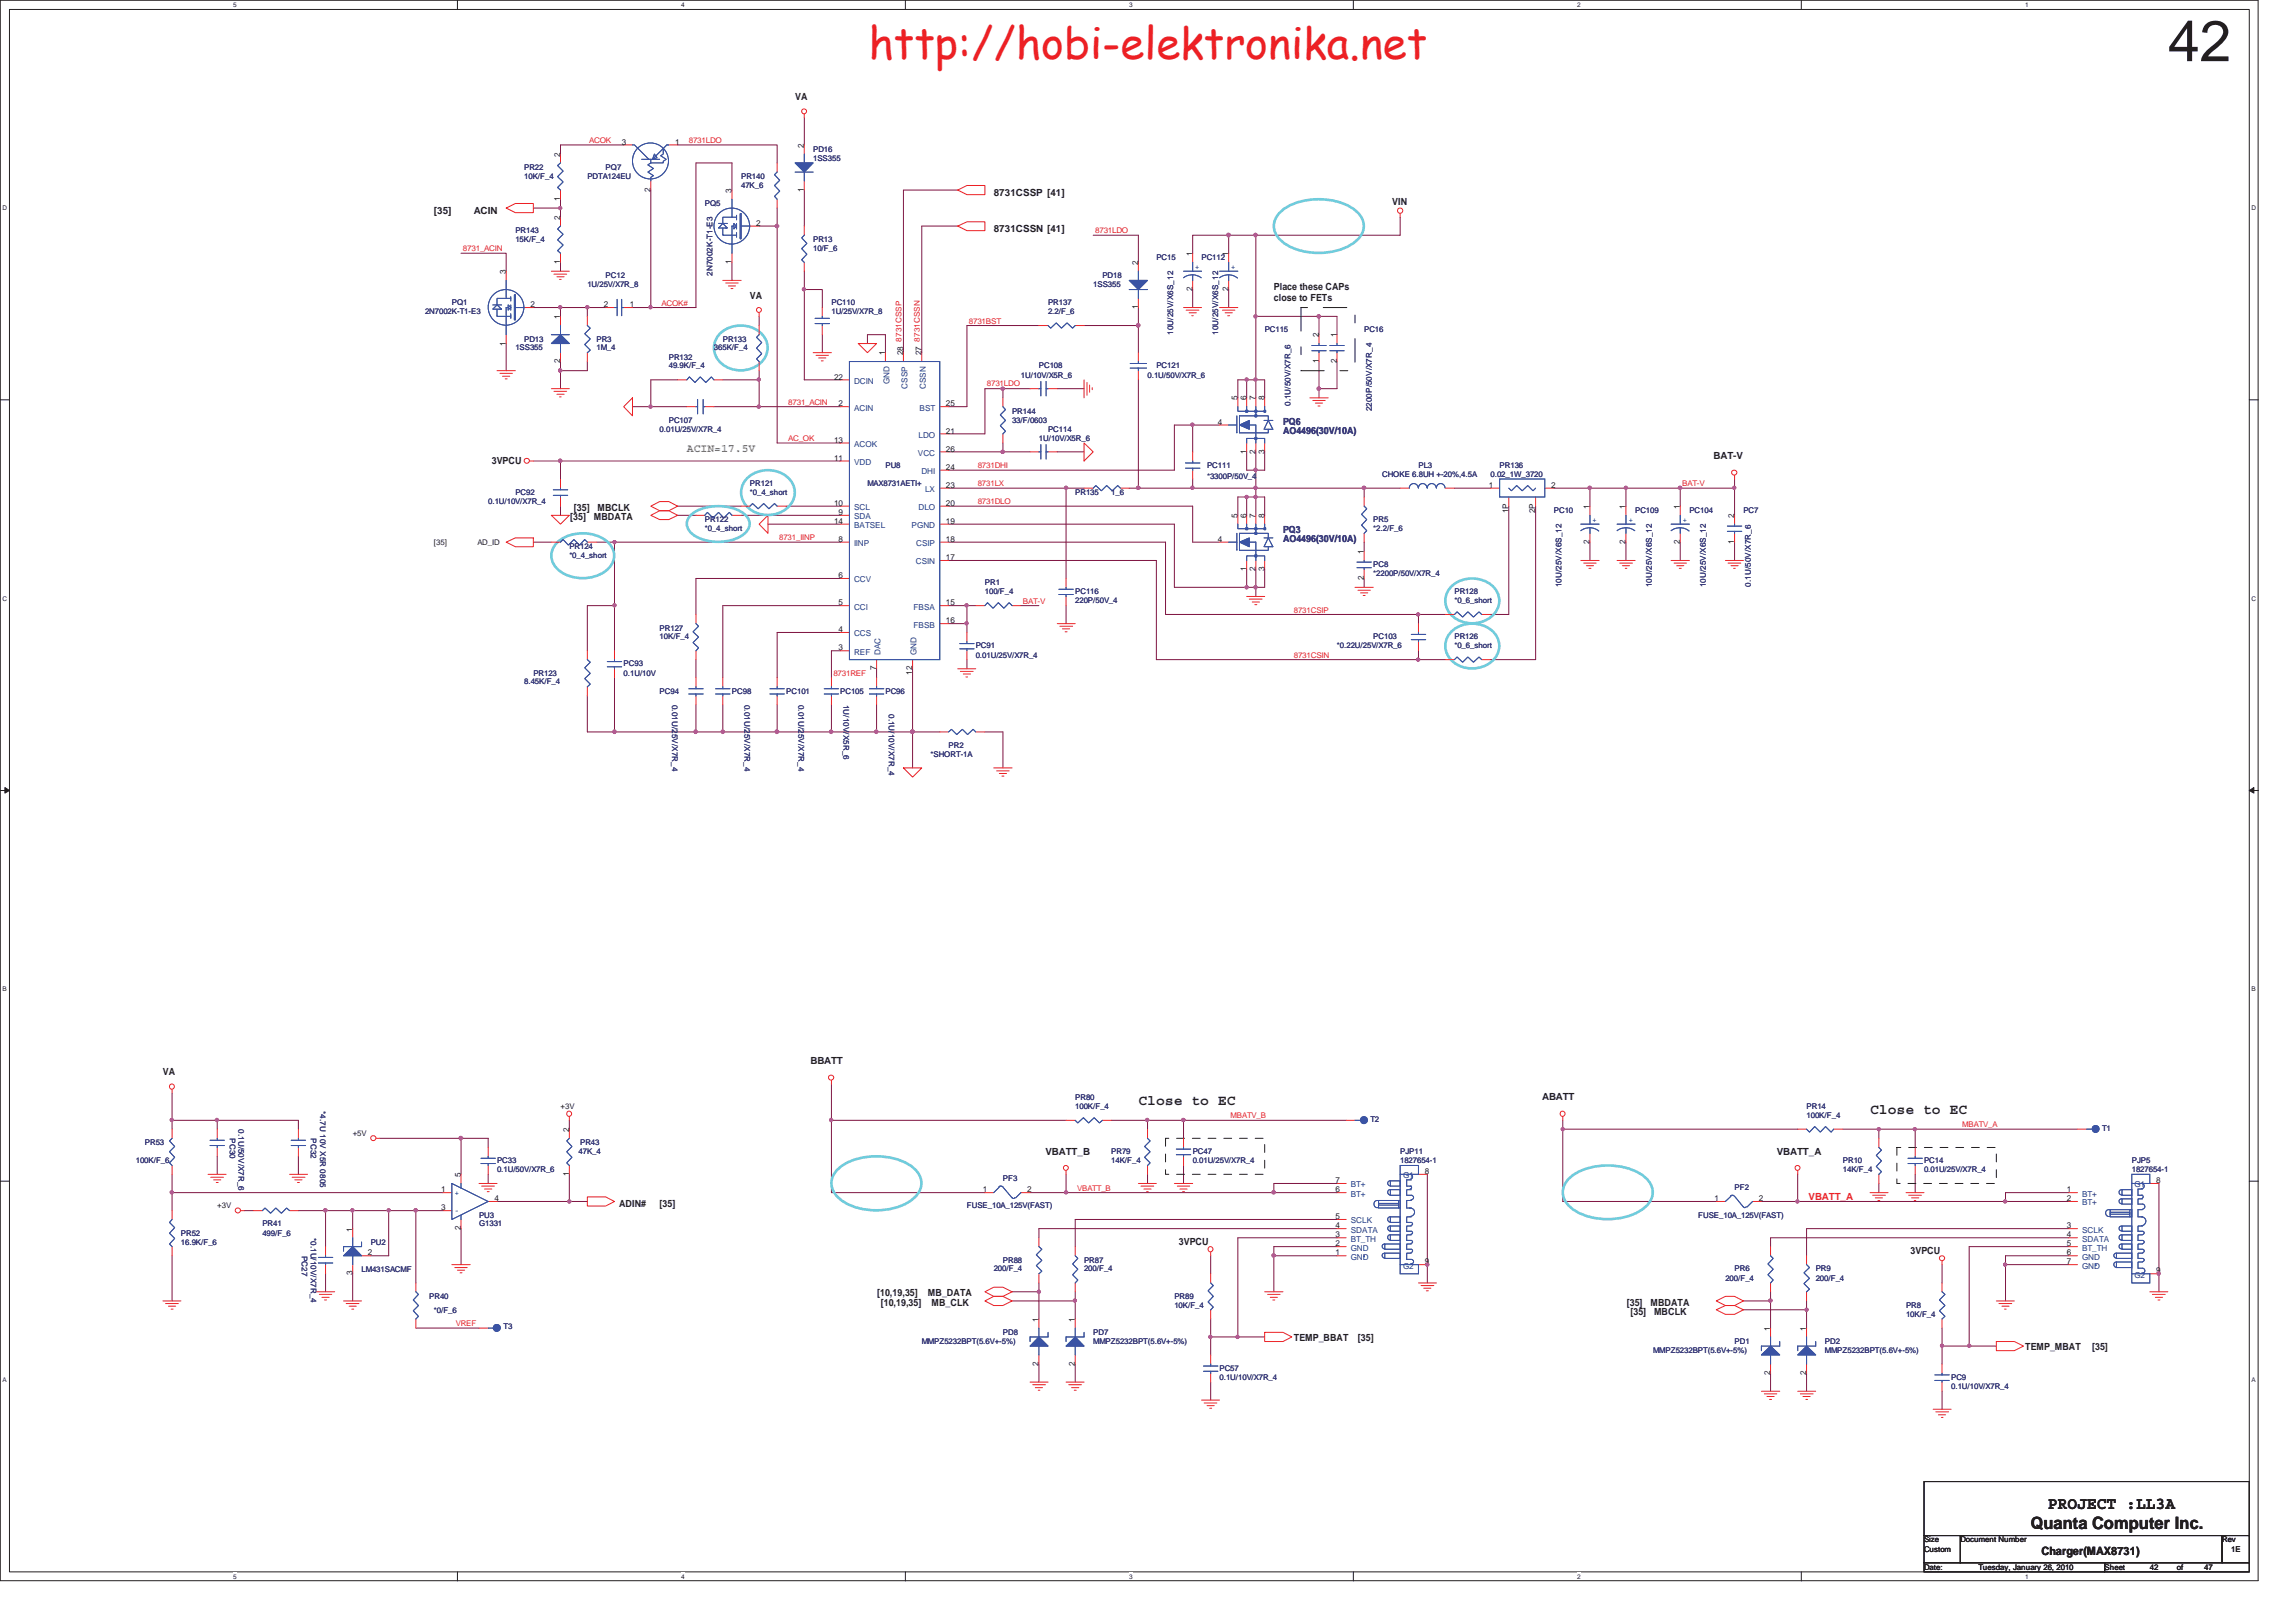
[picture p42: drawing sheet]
<svg xmlns="http://www.w3.org/2000/svg" width="297mm" height="210mm" viewBox="0 0 297 210" stroke-linecap="round" stroke-linejoin="round" font-family="sans-serif">
<defs><g id="words">
<text font-size="7.5" fill="#231f20" x="280.5" y="7.9">42</text>
<text font-size="5.6" fill="#ed2024" x="112.4" y="7.7">http://hobi-elektronika.net</text>
<g font-size="2.2" fill="#231f20">
<text x="262.7" y="197.8">Quanta Computer Inc.</text>
<text x="264.9" y="195.2">PROJECT :LL3A</text>
</g>
<g font-size="1.9" fill="#231f20">
<text x="147.3" y="143">Close to EC</text>
<text x="241.9" y="144.2">Close to EC</text>
</g>
<text font-size="1.5" fill="#6abd46" x="88.9" y="58.5">ACIN=17.5V</text>
<text font-size="1.5" fill="#231f20" x="264.1" y="201.2">Charger(MAX8731)</text>
<g font-size="1.3" fill="#231f20">
<text x="102.9" y="12.9">VA</text>
<text x="56.1" y="27.6">[35]</text>
<text x="61.3" y="27.6">ACIN</text>
<text x="128.6" y="25.3">8731CSSP [41]</text>
<text x="128.6" y="30">8731CSSN [41]</text>
<text x="180.1" y="26.5">VIN</text>
<text x="97" y="38.6">VA</text>
<text x="164.8" y="37.5">Place these CAPs</text>
<text x="164.8" y="39">close to FETs</text>
<text x="221.7" y="59.4">BAT-V</text>
<text x="63.6" y="60">3VPCU</text>
<text x="73.8" y="67.3">[35]</text>
<text x="74.2" y="66.1">[35]</text>
<text x="76.8" y="67.3">MBDATA</text>
<text x="77.3" y="66.1">MBCLK</text>
<text x="104.9" y="137.7">BBATT</text>
<text x="21.1" y="139.1">VA</text>
<text x="199.5" y="142.4">ABATT</text>
<text x="135.3" y="149.4">VBATT_B</text>
<text x="229.9" y="149.4">VBATT_A</text>
<text x="80.1" y="156.2">ADIN#</text>
<text x="85.3" y="156.2">[35]</text>
<text x="152.5" y="161.1">3VPCU</text>
<text x="113.5" y="167.7">[10,19,35]</text>
<text x="120.1" y="167.7">MB_DATA</text>
<text x="247.2" y="162.3">3VPCU</text>
<text x="114" y="168.9">[10,19,35]</text>
<text x="120.5" y="168.9">MB_CLK</text>
<text x="167.4" y="173.5">TEMP_BBAT</text>
<text x="175.7" y="173.5">[35]</text>
<text x="210.5" y="168.9">[35]</text>
<text x="210.9" y="170.1">[35]</text>
<text x="213.5" y="168.9">MBDATA</text>
<text x="214" y="170.1">MBCLK</text>
<text x="262" y="174.6">TEMP_MBAT</text>
<text x="270.7" y="174.6">[35]</text>
</g>
<g font-size="1.3" fill="#2d2d72">
<text x="166" y="55">PQ6</text>
<text x="166" y="56.2">AO4496(30V/10A)</text>
<text x="166" y="69">PQ3</text>
<text x="166" y="70.2">AO4496(30V/10A)</text>
</g>
<text font-size="1.3" fill="#ec2426" x="234" y="155.2">VBATT_A</text>
<g font-size="1.1" fill="#231f20">
<text x="72.5" y="20.3" transform="rotate(-90 72.5 20.3)">2</text>
<text x="80.4" y="18.7">3</text>
<text x="87.3" y="18.7">1</text>
<text x="104" y="19.1" transform="rotate(-90 104 19.1)">2</text>
<text x="72.5" y="28.4" transform="rotate(-90 72.5 28.4)">2</text>
<text x="72.5" y="26" transform="rotate(-90 72.5 26)">1</text>
<text x="84.2" y="24.8" transform="rotate(-90 84.2 24.8)">2</text>
<text x="94.7" y="25" transform="rotate(-90 94.7 25)">3</text>
<text x="97.8" y="29.2">2</text>
<text x="104" y="24.8" transform="rotate(-90 104 24.8)">1</text>
<text x="65.4" y="35.5" transform="rotate(-90 65.4 35.5)">3</text>
<text x="72.5" y="34.2" transform="rotate(-90 72.5 34.2)">1</text>
<text x="94.7" y="34.2" transform="rotate(-90 94.7 34.2)">1</text>
<text x="147.2" y="34.3" transform="rotate(-90 147.2 34.3)">2</text>
<text x="154.3" y="33.1" transform="rotate(-90 154.3 33.1)">1</text>
<text x="158.9" y="33.1" transform="rotate(-90 158.9 33.1)">1</text>
<text x="68.6" y="39.7">2</text>
<text x="72.5" y="41.3" transform="rotate(-90 72.5 41.3)">1</text>
<text x="78.1" y="39.7">2</text>
<text x="81.5" y="39.7">1</text>
<text x="147.2" y="40" transform="rotate(-90 147.2 40)">1</text>
<text x="154.3" y="37.7" transform="rotate(-90 154.3 37.7)">2</text>
<text x="158.9" y="37.7" transform="rotate(-90 158.9 37.7)">2</text>
<text x="65.4" y="44.7" transform="rotate(-90 65.4 44.7)">1</text>
<text x="72.5" y="47" transform="rotate(-90 72.5 47)">2</text>
<text x="114.5" y="46" transform="rotate(-90 114.5 46)">1</text>
<text x="116.8" y="46" transform="rotate(-90 116.8 46)">28</text>
<text x="119.2" y="46" transform="rotate(-90 119.2 46)">27</text>
<text x="170.6" y="47" transform="rotate(-90 170.6 47)">1</text>
<text x="170.6" y="43.6" transform="rotate(-90 170.6 43.6)">2</text>
<text x="172.9" y="47" transform="rotate(-90 172.9 47)">2</text>
<text x="172.9" y="43.6" transform="rotate(-90 172.9 43.6)">1</text>
<text x="107.9" y="49.1">22</text>
<text x="108.5" y="52.6">2</text>
<text x="122.4" y="52.6">25</text>
<text x="160.1" y="51.8" transform="rotate(-90 160.1 51.8)">5</text>
<text x="161.2" y="51.8" transform="rotate(-90 161.2 51.8)">6</text>
<text x="162.4" y="51.8" transform="rotate(-90 162.4 51.8)">7</text>
<text x="163.6" y="51.8" transform="rotate(-90 163.6 51.8)">8</text>
<text x="107.9" y="59.6">11</text>
<text x="107.9" y="57.3">13</text>
<text x="122.4" y="58.4">26</text>
<text x="122.4" y="56.1">21</text>
<text x="157.6" y="54.9">4</text>
<text x="161.2" y="58.7" transform="rotate(-90 161.2 58.7)">1</text>
<text x="162.4" y="58.7" transform="rotate(-90 162.4 58.7)">2</text>
<text x="163.6" y="58.7" transform="rotate(-90 163.6 58.7)">3</text>
<text x="107.9" y="65.4">10</text>
<text x="122.4" y="63.1">23</text>
<text x="122.4" y="60.8">24</text>
<text x="122.4" y="65.4">20</text>
<text x="192.6" y="63.1">1</text>
<text x="200.7" y="63.1">2</text>
<text x="205.7" y="65.9" transform="rotate(-90 205.7 65.9)">1</text>
<text x="210.3" y="65.9" transform="rotate(-90 210.3 65.9)">1</text>
<text x="217.3" y="65.9" transform="rotate(-90 217.3 65.9)">1</text>
<text x="107.9" y="67.8">14</text>
<text x="108.5" y="70.1">8</text>
<text x="108.5" y="66.6">9</text>
<text x="122.4" y="70.1">18</text>
<text x="122.4" y="67.8">19</text>
<text x="157.6" y="70.1">4</text>
<text x="160.1" y="67" transform="rotate(-90 160.1 67)">5</text>
<text x="161.2" y="67" transform="rotate(-90 161.2 67)">6</text>
<text x="162.4" y="67" transform="rotate(-90 162.4 67)">7</text>
<text x="163.6" y="67" transform="rotate(-90 163.6 67)">8</text>
<text x="176.4" y="71.7" transform="rotate(-90 176.4 71.7)">1</text>
<text x="195.2" y="66.4" transform="rotate(-90 195.2 66.4)">1P</text>
<text x="198.6" y="66.4" transform="rotate(-90 198.6 66.4)">2P</text>
<text x="205.7" y="70.4" transform="rotate(-90 205.7 70.4)">2</text>
<text x="210.3" y="70.4" transform="rotate(-90 210.3 70.4)">2</text>
<text x="217.3" y="70.4" transform="rotate(-90 217.3 70.4)">2</text>
<text x="224.4" y="70.4" transform="rotate(-90 224.4 70.4)">1</text>
<text x="224.4" y="67" transform="rotate(-90 224.4 67)">2</text>
<text x="108.5" y="74.8">6</text>
<text x="122.4" y="72.5">17</text>
<text x="161.2" y="73.9" transform="rotate(-90 161.2 73.9)">1</text>
<text x="162.4" y="73.9" transform="rotate(-90 162.4 73.9)">2</text>
<text x="163.6" y="73.9" transform="rotate(-90 163.6 73.9)">3</text>
<text x="176.4" y="75.1" transform="rotate(-90 176.4 75.1)">2</text>
<text x="108.5" y="81.8">4</text>
<text x="108.5" y="78.3">5</text>
<text x="122.4" y="80.6">16</text>
<text x="122.4" y="78.3">15</text>
<text x="108.5" y="84.2">3</text>
<text x="113.4" y="86.7" transform="rotate(-90 113.4 86.7)">7</text>
<text x="118" y="87.3" transform="rotate(-90 118 87.3)">12</text>
<text x="73.6" y="146.5" transform="rotate(-90 73.6 146.5)">2</text>
<text x="57.1" y="154.3">1</text>
<text x="59.6" y="152.3" transform="rotate(-90 59.6 152.3)">5</text>
<text x="64" y="155.4">4</text>
<text x="73.6" y="152.2" transform="rotate(-90 73.6 152.2)">1</text>
<text x="127.2" y="154.3">1</text>
<text x="132.9" y="154.3">2</text>
<text x="172.8" y="153.1">7</text>
<text x="172.8" y="154.3">6</text>
<text x="184.3" y="151.9">8</text>
<text x="221.8" y="155.4">1</text>
<text x="227.5" y="155.4">2</text>
<text x="267.4" y="154.3">1</text>
<text x="267.4" y="155.4">2</text>
<text x="278.9" y="153.1">8</text>
<text x="45.6" y="159.3" transform="rotate(-90 45.6 159.3)">1</text>
<text x="57.1" y="156.6">3</text>
<text x="59.6" y="159.2" transform="rotate(-90 59.6 159.2)">2</text>
<text x="172.8" y="157.7">5</text>
<text x="172.8" y="160.1">3</text>
<text x="172.8" y="161.2">2</text>
<text x="172.8" y="158.9">4</text>
<text x="267.4" y="158.9">3</text>
<text x="267.4" y="161.2">5</text>
<text x="267.4" y="160.1">4</text>
<text x="45.6" y="165" transform="rotate(-90 45.6 165)">3</text>
<text x="47.6" y="162.4">2</text>
<text x="172.8" y="162.4">1</text>
<text x="184.3" y="163.6">9</text>
<text x="267.4" y="163.6">7</text>
<text x="267.4" y="162.4">6</text>
<text x="278.9" y="164.8">9</text>
<text x="134.4" y="171" transform="rotate(-90 134.4 171)">1</text>
<text x="139.1" y="171" transform="rotate(-90 139.1 171)">1</text>
<text x="229" y="172.2" transform="rotate(-90 229 172.2)">1</text>
<text x="233.7" y="172.2" transform="rotate(-90 233.7 172.2)">1</text>
<text x="134.4" y="176.7" transform="rotate(-90 134.4 176.7)">2</text>
<text x="139.1" y="176.7" transform="rotate(-90 139.1 176.7)">2</text>
<text x="229" y="177.9" transform="rotate(-90 229 177.9)">2</text>
<text x="233.7" y="177.9" transform="rotate(-90 233.7 177.9)">2</text>
</g>
<g font-size="1.1" fill="#1d437e">
<text x="110.5" y="53.1">ACIN</text>
<text x="110.5" y="49.7">DCIN</text>
<text x="115.1" y="49.7" transform="rotate(-90 115.1 49.7)">GND</text>
<text x="117.4" y="50.3" transform="rotate(-90 117.4 50.3)">CSSP</text>
<text x="119" y="53.1">BST</text>
<text x="119.8" y="50.3" transform="rotate(-90 119.8 50.3)">CSSN</text>
<text x="110.5" y="57.8">ACOK</text>
<text x="118.7" y="59">VCC</text>
<text x="118.8" y="56.6">LDO</text>
<text x="110.5" y="66">SCL</text>
<text x="110.5" y="60.2">VDD</text>
<text x="118.8" y="66">DLO</text>
<text x="119.2" y="61.3">DHI</text>
<text x="119.7" y="63.7">LX</text>
<text x="110.5" y="70.7">IINP</text>
<text x="110.5" y="68.3">BATSEL</text>
<text x="110.5" y="67.2">SDA</text>
<text x="117.9" y="68.3">PGND</text>
<text x="118.5" y="70.7">CSIP</text>
<text x="110.5" y="75.3">CCV</text>
<text x="118.5" y="73">CSIN</text>
<text x="110.5" y="82.3">CCS</text>
<text x="110.5" y="78.9">CCI</text>
<text x="118.2" y="81.2">FBSB</text>
<text x="118.2" y="78.9">FBSA</text>
<text x="110.5" y="84.7">REF</text>
<text x="113.9" y="84.7" transform="rotate(-90 113.9 84.7)">DAC</text>
<text x="118.6" y="84.7" transform="rotate(-90 118.6 84.7)">GND</text>
<text x="174.7" y="153.6">BT+</text>
<text x="174.7" y="154.8">BT+</text>
<text x="181.5" y="152.4">G1</text>
<text x="269.4" y="154.8">BT+</text>
<text x="269.4" y="156">BT+</text>
<text x="276.1" y="153.6">G1</text>
<text x="174.7" y="158.3">SCLK</text>
<text x="174.7" y="160.7">BT_TH</text>
<text x="174.7" y="161.8">GND</text>
<text x="174.7" y="159.5">SDATA</text>
<text x="269.4" y="159.5">SCLK</text>
<text x="269.4" y="161.8">BT_TH</text>
<text x="269.4" y="160.7">SDATA</text>
<text x="174.7" y="163">GND</text>
<text x="181.5" y="164.1">G2</text>
<text x="269.4" y="164.1">GND</text>
<text x="269.4" y="163">GND</text>
<text x="276.1" y="165.3">G2</text>
</g>
<g font-size="1" fill="#2d2d72">
<text x="67.8" y="22">PR22</text>
<text x="67.8" y="23.2">10K/F_4</text>
<text x="76" y="23.2">PDTA124EU</text>
<text x="78.4" y="22">PQ7</text>
<text x="95.9" y="23.2">PR140</text>
<text x="105.2" y="19.6">PD16</text>
<text x="105.2" y="20.8">1SS355</text>
<text x="91.2" y="26.7">PQ5</text>
<text x="95.9" y="24.3">47K_6</text>
<text x="66.7" y="30.1">PR143</text>
<text x="66.7" y="31.3">15K/F_4</text>
<text x="78.4" y="36">PC12</text>
<text x="92.2" y="35.7" transform="rotate(-90 92.2 35.7)">2N7002K-T1-E3</text>
<text x="105.2" y="31.3">PR13</text>
<text x="105.2" y="32.5">10/F_6</text>
<text x="142.6" y="36">PD18</text>
<text x="149.6" y="33.7">PC15</text>
<text x="155.4" y="33.7">PC112</text>
<text x="55" y="40.7">2N7002K-T1-E3</text>
<text x="58.5" y="39.5">PQ1</text>
<text x="76" y="37.2">1U/25V/X7R_8</text>
<text x="107.6" y="39.5">PC110</text>
<text x="107.6" y="40.7">1U/25V/X7R_8</text>
<text x="135.6" y="39.5">PR137</text>
<text x="135.6" y="40.7">2.2/F_6</text>
<text x="141.4" y="37.2">1SS355</text>
<text x="66.7" y="45.3">1SS355</text>
<text x="67.8" y="44.2">PD13</text>
<text x="77.2" y="44.2">PR3</text>
<text x="77.2" y="45.3">1M_4</text>
<text x="86.5" y="46.5">PR132</text>
<text x="86.5" y="47.7">49.9K/F_4</text>
<text x="92.4" y="45.3">365K/F_4</text>
<text x="93.5" y="44.2">PR133</text>
<text x="134.4" y="47.7">PC108</text>
<text x="149.6" y="47.7">PC121</text>
<text x="151.8" y="43.3" transform="rotate(-90 151.8 43.3)">10U/25V/X6S_12</text>
<text x="157.6" y="43.3" transform="rotate(-90 157.6 43.3)">10U/25V/X6S_12</text>
<text x="163.6" y="43">PC115</text>
<text x="176.5" y="43">PC16</text>
<text x="130.9" y="53.5">PR144</text>
<text x="132.1" y="48.8">1U/10V/X5R_6</text>
<text x="148.5" y="48.8">0.1U/50V/X7R_6</text>
<text x="167" y="52.5" transform="rotate(-90 167 52.5)">0.1U/50V/X7R_6</text>
<text x="177.5" y="53.2" transform="rotate(-90 177.5 53.2)">2200P/50V/X7R_4</text>
<text x="85.3" y="55.9">0.01U/25V/X7R_4</text>
<text x="86.5" y="54.7">PC107</text>
<text x="130.9" y="54.7">33/F/0603</text>
<text x="134.4" y="57">1U/10V/X5R_6</text>
<text x="135.6" y="55.9">PC114</text>
<text x="63.2" y="65.2">0.1U/10V/X7R_4</text>
<text x="66.7" y="64">PC92</text>
<text x="97" y="62.9">PR121</text>
<text x="97" y="64">*0_4_short</text>
<text x="112.2" y="62.9">MAX8731AETI+</text>
<text x="114.6" y="60.5">PU8</text>
<text x="139.1" y="64">PR135</text>
<text x="143.8" y="64">1_6</text>
<text x="156.2" y="60.5">PC111</text>
<text x="156.2" y="61.9">*3300P/50V_4</text>
<text x="178.8" y="61.7">CHOKE 6.8UH +-20%,4.5A</text>
<text x="183.5" y="60.5">PL3</text>
<text x="192.8" y="61.7">0.02_1W_3720</text>
<text x="194" y="60.5">PR136</text>
<text x="73.7" y="71">PR124</text>
<text x="91.2" y="67.6">PR122</text>
<text x="91.2" y="68.7">*0_4_short</text>
<text x="177.7" y="67.6">PR5</text>
<text x="177.7" y="68.7">*2.2/F_6</text>
<text x="201" y="66.4">PC10</text>
<text x="211.5" y="66.4">PC109</text>
<text x="218.6" y="66.4">PC104</text>
<text x="225.5" y="66.4">PC7</text>
<text x="73.7" y="72.2">*0_4_short</text>
<text x="127.4" y="75.7">PR1</text>
<text x="127.4" y="76.9">100/F_4</text>
<text x="139.1" y="76.9">PC116</text>
<text x="177.7" y="73.4">PC8</text>
<text x="177.7" y="74.5">*2200P/50V/X7R_4</text>
<text x="188.2" y="76.9">PR128</text>
<text x="202" y="76" transform="rotate(-90 202 76)">10U/25V/X6S_12</text>
<text x="213.7" y="76" transform="rotate(-90 213.7 76)">10U/25V/X6S_12</text>
<text x="220.7" y="76" transform="rotate(-90 220.7 76)">10U/25V/X6S_12</text>
<text x="226.5" y="75.9" transform="rotate(-90 226.5 75.9)">0.1U/50V/X7R_6</text>
<text x="85.3" y="81.6">PR127</text>
<text x="85.3" y="82.7">10K/F_4</text>
<text x="126.2" y="83.9">PC91</text>
<text x="139.1" y="78.1">220P/50V_4</text>
<text x="173" y="83.9">*0.22U/25V/X7R_6</text>
<text x="177.7" y="82.7">PC103</text>
<text x="188.2" y="78.1">*0_6_short</text>
<text x="188.2" y="82.7">PR126</text>
<text x="188.2" y="83.9">*0_6_short</text>
<text x="67.8" y="88.6">8.45K/F_4</text>
<text x="69" y="87.4">PR123</text>
<text x="80.7" y="86.2">PC93</text>
<text x="80.7" y="87.4">0.1U/10V</text>
<text x="85.3" y="89.7">PC94</text>
<text x="94.7" y="89.7">PC98</text>
<text x="101.7" y="89.7">PC101</text>
<text x="108.7" y="89.7">PC105</text>
<text x="114.6" y="89.7">PC96</text>
<text x="126.2" y="85.1">0.01U/25V/X7R_4</text>
<text x="86.9" y="91.2" transform="rotate(90 86.9 91.2)">0.01U/25V/X7R_4</text>
<text x="96.3" y="91.2" transform="rotate(90 96.3 91.2)">0.01U/25V/X7R_4</text>
<text x="103.3" y="91.2" transform="rotate(90 103.3 91.2)">0.01U/25V/X7R_4</text>
<text x="109.1" y="91.2" transform="rotate(90 109.1 91.2)">1U/10V/X5R_6</text>
<text x="115" y="92.4" transform="rotate(90 115 92.4)">0.1U/10V/X7R_4</text>
<text x="120.4" y="97.9">*SHORT-1A</text>
<text x="122.7" y="96.8">PR2</text>
<text x="41.4" y="143.8" transform="rotate(90 41.4 143.8)">*4.7U 10V X5R 0805</text>
<text x="139.1" y="142.3">PR80</text>
<text x="139.1" y="143.5">100K/F_4</text>
<text x="233.7" y="143.5">PR14</text>
<text x="18.8" y="148.2">PR53</text>
<text x="29.7" y="147.3" transform="rotate(90 29.7 147.3)">PC30</text>
<text x="30.9" y="146.1" transform="rotate(90 30.9 146.1)">0.1U/50V/X7R_6</text>
<text x="40.2" y="147.3" transform="rotate(90 40.2 147.3)">PC32</text>
<text x="74.8" y="149.3">47K_4</text>
<text x="75.1" y="148.2">PR43</text>
<text x="143.8" y="149.3">PR79</text>
<text x="154.3" y="149.3">PC47</text>
<text x="177.3" y="145.1">T2</text>
<text x="181.1" y="149.3">PJP11</text>
<text x="233.7" y="144.6">100K/F_4</text>
<text x="271.9" y="146.3">T1</text>
<text x="17.6" y="150.5">100K/F_6</text>
<text x="64.3" y="150.5">PC33</text>
<text x="64.3" y="151.7">0.1U/50V/X7R_6</text>
<text x="129.7" y="152.8">PF3</text>
<text x="143.8" y="150.5">14K/F_4</text>
<text x="154.3" y="150.5">0.01U/25V/X7R_4</text>
<text x="181.1" y="150.5">1827654-1</text>
<text x="224.4" y="154">PF2</text>
<text x="238.4" y="150.5">PR10</text>
<text x="238.4" y="151.7">14K/F_4</text>
<text x="248.9" y="150.5">PC14</text>
<text x="248.9" y="151.7">0.01U/25V/X7R_4</text>
<text x="275.8" y="150.5">PJP5</text>
<text x="275.8" y="151.7">1827654-1</text>
<text x="23.4" y="159.8">PR52</text>
<text x="23.4" y="161">16.9K/F_6</text>
<text x="33.9" y="158.7">PR41</text>
<text x="33.9" y="159.8">499/F_6</text>
<text x="40.2" y="160.1" transform="rotate(90 40.2 160.1)">*0.1U/10V/X7R_4</text>
<text x="48" y="161">PU2</text>
<text x="62" y="157.5">PU3</text>
<text x="62" y="158.7">G1331</text>
<text x="125.1" y="156.3">FUSE_10A_125V(FAST)</text>
<text x="219.7" y="157.5">FUSE_10A_125V(FAST)</text>
<text x="39" y="162.5" transform="rotate(90 39 162.5)">PC27</text>
<text x="46.8" y="164.5">LM431SACMF</text>
<text x="128.6" y="164.5">200/F_4</text>
<text x="129.7" y="163.4">PR88</text>
<text x="140.2" y="163.4">PR87</text>
<text x="140.2" y="164.5">200/F_4</text>
<text x="223.2" y="165.7">200/F_4</text>
<text x="224.4" y="164.5">PR6</text>
<text x="234.9" y="164.5">PR9</text>
<text x="234.9" y="165.7">200/F_4</text>
<text x="55.5" y="168">PR40</text>
<text x="56.1" y="169.9">*0/F_6</text>
<text x="65.1" y="172">T3</text>
<text x="119.3" y="173.9">MMPZ5232BPT(5.6V+-5%)</text>
<text x="129.7" y="172.7">PD8</text>
<text x="141.4" y="172.7">PD7</text>
<text x="141.4" y="173.9">MMPZ5232BPT(5.6V+-5%)</text>
<text x="151.9" y="168">PR89</text>
<text x="151.9" y="169.2">10K/F_4</text>
<text x="224.4" y="173.9">PD1</text>
<text x="236.1" y="173.9">PD2</text>
<text x="246.6" y="169.2">PR8</text>
<text x="246.6" y="170.3">10K/F_4</text>
<text x="157.8" y="177.4">PC57</text>
<text x="157.8" y="178.6">0.1U/10V/X7R_4</text>
<text x="213.9" y="175">MMPZ5232BPT(5.6V+-5%)</text>
<text x="236.1" y="175">MMPZ5232BPT(5.6V+-5%)</text>
<text x="252.4" y="178.6">PC9</text>
<text x="252.4" y="179.7">0.1U/10V/X7R_4</text>
</g>
<g font-size="1" fill="#ec2426">
<text x="76.2" y="18.5">ACOK</text>
<text x="89.1" y="18.5">8731LDO</text>
<text x="59.9" y="32.5">8731_ACIN</text>
<text x="141.7" y="30.2">8731LDO</text>
<text x="85.6" y="39.5">ACOK#</text>
<text x="125.3" y="41.9">8731BST</text>
<text x="116.6" y="44.2" transform="rotate(-90 116.6 44.2)">8731CSSP</text>
<text x="119" y="44.2" transform="rotate(-90 119 44.2)">8731CSSN</text>
<text x="102" y="52.4">8731_ACIN</text>
<text x="127.7" y="49.9">8731LDO</text>
<text x="102" y="57.1">AC_OK</text>
<text x="126.5" y="60.6">8731DHI</text>
<text x="126.5" y="65.2">8731DLO</text>
<text x="126.5" y="62.9">8731LX</text>
<text x="217.6" y="62.9">BAT-V</text>
<text x="100.8" y="69.9">8731_IINP</text>
<text x="132.3" y="78.1">BAT-V</text>
<text x="167.4" y="79.2">8731CSIP</text>
<text x="107.8" y="87.4">8731REF</text>
<text x="167.4" y="85.1">8731CSIN</text>
<text x="159.2" y="144.7">MBATV_B</text>
<text x="253.9" y="145.8">MBATV_A</text>
<text x="139.4" y="154">VBATT_B</text>
<text x="59" y="171.6">VREF</text>
</g>
<g font-size="1" fill="#3a53a4">
<text x="154.6" y="34.8">+</text>
<text x="159.3" y="34.8">+</text>
<text x="206" y="67.5">+</text>
<text x="210.7" y="67.5">+</text>
<text x="217.7" y="67.5">+</text>
<text x="58.8" y="154.6">+</text>
<text x="58.8" y="156.9">-</text>
</g>
<g font-size="1" fill="#231f20">
<text x="56.1" y="70.5">[35]</text>
<text x="61.8" y="70.5">AD_ID</text>
<text x="72.5" y="143.5">+3V</text>
<text x="45.6" y="147">+5V</text>
<text x="28.1" y="156.3">+3V</text>
<text x="248.9" y="199.6">Size</text>
<text x="248.9" y="203.1">Date:</text>
<text x="248.9" y="200.7">Custom</text>
<text x="253.6" y="199.6">Document Number</text>
<text x="255.9" y="203.1">Tuesday, January 26, 2010</text>
<text x="272.3" y="203.1">Sheet</text>
<text x="278.1" y="203.1">42</text>
<text x="281.6" y="203.1">of</text>
<text x="285.2" y="203.1">47</text>
<text x="287.5" y="199.6">Rev</text>
<text x="288.7" y="200.7">1E</text>
</g>
<g font-size=".8" fill="#231f20">
<text x="30.2" y=".9">5</text>
<text x="88.1" y=".9">4</text>
<text x="146.1" y=".9">3</text>
<text x="204" y=".9">2</text>
<text x="262" y=".9">1</text>
<text x=".3" y="27.2">D</text>
<text x="291.3" y="27.2">D</text>
<text x=".3" y="77.7">C</text>
<text x="291.3" y="77.7">C</text>
<text x=".3" y="128.3">B</text>
<text x="291.3" y="128.3">B</text>
<text x=".3" y="178.8">A</text>
<text x="291.3" y="178.8">A</text>
<text x="30.2" y="204.3">5</text>
<text x="88.1" y="204.3">4</text>
<text x="146.1" y="204.3">3</text>
<text x="204" y="204.3">2</text>
<text x="262" y="204.3">1</text>
</g>
</g></defs>
<path d="M0 0h292.1v204.5h-292.1zM1.2 1.2h289.8v202.2h-289.8z" fill="none" stroke="#231f20" stroke-width=".13"/>
<g fill="#fff">
<path d="M30.2 .2h.4v.9h-.4z"/>
<path d="M30.2 203.5h.4v.9h-.4z"/>
</g>
<path d="M59.2 0v1.2M59.2 203.4v1.2" fill="none" stroke="#231f20" stroke-width=".13"/>
<g fill="#fff">
<path d="M88.1 .2h.5v.9h-.5z"/>
<path d="M88.1 203.5h.5v.9h-.5z"/>
</g>
<path d="M117.1 0v1.2M117.1 203.4v1.2" fill="none" stroke="#231f20" stroke-width=".13"/>
<g fill="#fff">
<path d="M146.1 .2h.5v.9h-.5z"/>
<path d="M146.1 203.5h.5v.9h-.5z"/>
</g>
<path d="M175.1 0v1.2M175.1 203.4v1.2" fill="none" stroke="#231f20" stroke-width=".13"/>
<g fill="#fff">
<path d="M204 .2h.5v.9h-.5z"/>
<path d="M204 203.5h.5v.9h-.5z"/>
</g>
<path d="M233 0v1.2M233 203.4v1.2" fill="none" stroke="#231f20" stroke-width=".13"/>
<g fill="#fff">
<path d="M262 .2h.5v.9h-.5z"/>
<path d="M262 203.5h.5v.9h-.5z"/>
<path d="M.3 26.5h.6v.9h-.6z"/>
<path d="M291.3 26.5h.6v.9h-.6z"/>
<path d="M.3 77h.6v.9h-.6z"/>
<path d="M291.3 77h.6v.9h-.6z"/>
</g>
<path d="M0 51.7h1.2M291 51.7h1.2" fill="none" stroke="#231f20" stroke-width=".13"/>
<g fill="#fff">
<path d="M.3 127.5h.6v.9h-.6z"/>
<path d="M291.3 127.5h.5v.9h-.5z"/>
</g>
<path d="M0 102.3h1.2M291 102.3h1.2" fill="none" stroke="#231f20" stroke-width=".13"/>
<path d="M.6 101.9l.6 .4-.6 .3z" fill="#231f20"/>
<path d="M.6 101.9l.6 .4-.6 .3z" fill="none" stroke="#231f20" stroke-width=".13"/>
<path d="M291 102.3l.6-.4v.7z" fill="#231f20"/>
<path d="M291 102.3l.6-.4v.7z" fill="none" stroke="#231f20" stroke-width=".13"/>
<g fill="#fff">
<path d="M.3 178.1h.6v.9h-.6z"/>
<path d="M291.3 178.1h.5v.9h-.5z"/>
</g>
<path d="M0 152.8h1.2M291 152.8h1.2" fill="none" stroke="#231f20" stroke-width=".13"/>
<path d="M192.8 79.5h2.4M183.5 85.3h3.5" fill="none" stroke="#7f1542" stroke-width=".13"/>
<path d="M183.3 85.2h.3l.1 .1-.1 .2-.1 .1-.2-.1z" fill-rule="evenodd" fill="#b8529f"/>
<path d="M183.3 85.2h.3l.1 .1-.1 .2-.1 .1-.2-.1z" fill="none" stroke="#b8529f" stroke-width=".13"/>
<path d="M104.1 24.6v4.6M183.5 79.5h3.5M195.2 65.5v14M183.5 84.2v1.1h-33.9" fill="none" stroke="#7f1542" stroke-width=".13"/>
<path d="M183.3 79.3h.3l.1 .2-.1 .1-.1 .1-.2-.1z" fill-rule="evenodd" fill="#b8529f"/>
<path d="M183.3 79.3h.3l.1 .2-.1 .1-.1 .1-.2-.1z" fill="none" stroke="#b8529f" stroke-width=".13"/>
<path d="M104.1 37.5v11.6M98.2 48v1.1M183.5 79.5v1.2M201 63.2h4.7v2.3M107.6 94.7h5.8" fill="none" stroke="#7f1542" stroke-width=".13"/>
<path d="M103.9 37.3h.2l.1 .1-.1 .2h-.1h-.1z" fill-rule="evenodd" fill="#b8529f"/>
<path d="M103.9 37.3h.2l.1 .1-.1 .2h-.1h-.1z" fill="none" stroke="#b8529f" stroke-width=".13"/>
<path d="M116.9 24.6v21M106.4 43.3v2.3M205.7 70.1v2.4M259.5 162.5v1.1M279.3 164.8v2.3" fill="none" stroke="#7f1542" stroke-width=".13"/>
<path d="M279.1 164.6h.3l.1 .2-.1 .1-.1 .1-.2-.1z" fill-rule="evenodd" fill="#b8529f"/>
<path d="M279.1 164.6h.3l.1 .2-.1 .1-.1 .1-.2-.1z" fill="none" stroke="#b8529f" stroke-width=".13"/>
<path d="M161.3 49.1h-1.2v2.4M163.6 64.3h-1.1v2.4M279.3 153.1v11.7" fill="none" stroke="#7f1542" stroke-width=".13"/>
<path d="M162.3 64.1h.3v.2v.1l-.2 .1-.1-.1z" fill-rule="evenodd" fill="#b8529f"/>
<path d="M162.3 64.1h.3v.2v.1l-.2 .1-.1-.1z" fill="none" stroke="#b8529f" stroke-width=".13"/>
<path d="M104.1 15.2v3.6M162.5 49.1h1.1M176.5 70.1v1.2M176.5 74.8v1.2" fill="none" stroke="#7f1542" stroke-width=".13"/>
<path d="M162.3 48.9h.3v.2v.1l-.2 .1-.1-.1z" fill-rule="evenodd" fill="#b8529f"/>
<path d="M162.3 48.9h.3v.2v.1l-.2 .1-.1-.1z" fill="none" stroke="#b8529f" stroke-width=".13"/>
<path d="M163.6 49.1v2.4M163.6 64.3v2.4M217.4 63.2h7v3.5" fill="none" stroke="#7f1542" stroke-width=".13"/>
<path d="M224.2 63h.3l.1 .1-.1 .2h-.1h-.2z" fill-rule="evenodd" fill="#b8529f"/>
<path d="M224.2 63h.3l.1 .1-.1 .2h-.1h-.2z" fill="none" stroke="#b8529f" stroke-width=".13"/>
<path d="M217.2 63h.3l.1 .1-.1 .2h-.2h-.1z" fill-rule="evenodd" fill="#b8529f"/>
<path d="M217.2 63h.3l.1 .1-.1 .2h-.2h-.1z" fill="none" stroke="#b8529f" stroke-width=".13"/>
<path d="M170.6 40.9h2.4" fill="none" stroke="#7f1542" stroke-width=".13"/>
<path d="M170.4 40.8h.4l.1 .1-.1 .2h-.2h-.2z" fill-rule="evenodd" fill="#b8529f"/>
<path d="M170.4 40.8h.4l.1 .1-.1 .2h-.2h-.2z" fill="none" stroke="#b8529f" stroke-width=".13"/>
<path d="M170.6 50.3v1.2" fill="none" stroke="#7f1542" stroke-width=".13"/>
<path d="M170.4 50.1h.4l.1 .2-.1 .1-.2 .1-.2-.1z" fill-rule="evenodd" fill="#b8529f"/>
<path d="M170.4 50.1h.4l.1 .2-.1 .1-.2 .1-.2-.1z" fill="none" stroke="#b8529f" stroke-width=".13"/>
<path d="M154.3 30.4v2.4M154.3 37.5v2.3M159 37.5v2.3M162.5 30.4h-3.5v2.4M181.1 28.1v2.3M170.6 40.9v2.4M173 40.9v2.4M173 46.8v3.5" fill="none" stroke="#7f1542" stroke-width=".13"/>
<path d="M158.8 30.2h.3l.1 .2-.1 .2h-.2h-.1z" fill-rule="evenodd" fill="#b8529f"/>
<path d="M158.8 30.2h.3l.1 .2-.1 .2h-.2h-.1z" fill="none" stroke="#b8529f" stroke-width=".13"/>
<path d="M90 21.1v18.7M170.6 50.3h2.4M79.5 78.4v5.8M87.7 65.5h8.2" fill="none" stroke="#7f1542" stroke-width=".13"/>
<path d="M79.3 78.2h.3l.1 .1-.1 .2h-.1h-.2z" fill-rule="evenodd" fill="#b8529f"/>
<path d="M79.3 78.2h.3l.1 .1-.1 .2h-.1h-.2z" fill="none" stroke="#b8529f" stroke-width=".13"/>
<path d="M69 59.6h3.5M151.9 55v5.8h-29.2M162.5 40.9h8.1M170.6 46.8v3.5M77.2 70.1h2.3M162.5 76v1.2M79.5 87.7v7M202.2 146.1v9.3" fill="none" stroke="#7f1542" stroke-width=".13"/>
<path d="M162.3 75.8h.3v.2v.1l-.2 .1-.1-.1z" fill-rule="evenodd" fill="#b8529f"/>
<path d="M162.3 75.8h.3v.2v.1l-.2 .1-.1-.1z" fill="none" stroke="#b8529f" stroke-width=".13"/>
<path d="M90 21.1h4.7M125.1 42.1v10.5h-2.4M101.7 65.5h7M154.3 70.1h3.5M79.5 94.7h10.5" fill="none" stroke="#7f1542" stroke-width=".13"/>
<path d="M89.8 94.5h.3l.1 .2-.1 .1-.1 .1-.2-.1z" fill-rule="evenodd" fill="#b8529f"/>
<path d="M89.8 94.5h.3l.1 .2-.1 .1-.1 .1-.2-.1z" fill="none" stroke="#b8529f" stroke-width=".13"/>
<path d="M79.3 94.5h.3l.1 .2-.1 .1-.1 .1-.2-.1z" fill-rule="evenodd" fill="#b8529f"/>
<path d="M79.3 94.5h.3l.1 .2-.1 .1-.1 .1-.2-.1z" fill="none" stroke="#b8529f" stroke-width=".13"/>
<path d="M147.3 39.8v2.3M84.2 49.1h3.5M104.1 49.1h4.6M154.3 55h3.5M72.5 65.5v1.2M90 85.3v2.4" fill="none" stroke="#7f1542" stroke-width=".13"/>
<path d="M147.1 41.9h.3l.1 .2-.1 .2h-.2h-.1z" fill-rule="evenodd" fill="#b8529f"/>
<path d="M147.1 41.9h.3l.1 .2-.1 .2h-.2h-.1z" fill="none" stroke="#b8529f" stroke-width=".13"/>
<path d="M94.7 21.1v3.5M72.5 59.6h36.2" fill="none" stroke="#7f1542" stroke-width=".13"/>
<path d="M72.3 59.4h.3l.1 .2-.1 .2-.1 .1-.2-.1z" fill-rule="evenodd" fill="#b8529f"/>
<path d="M72.3 59.4h.3l.1 .2-.1 .2-.1 .1-.2-.1z" fill="none" stroke="#b8529f" stroke-width=".13"/>
<path d="M98.2 29.2h2.3M93.5 49.1h4.7M113.4 86.5v1.2" fill="none" stroke="#7f1542" stroke-width=".13"/>
<path d="M98 48.9h.3l.1 .2-.1 .1-.1 .1-.2-.1z" fill-rule="evenodd" fill="#b8529f"/>
<path d="M98 48.9h.3l.1 .2-.1 .1-.1 .1-.2-.1z" fill="none" stroke="#b8529f" stroke-width=".13"/>
<path d="M72.5 59.6v2.4M79.5 70.1v8.3h-3.5v5.8M95.9 66.7h12.8M122.7 70.1h28.1M122.7 67.8h29.2v8.2h9.4M76 90v4.7" fill="none" stroke="#7f1542" stroke-width=".13"/>
<path d="M79.3 70h.3l.1 .1-.1 .2-.1 .1-.2-.1z" fill-rule="evenodd" fill="#b8529f"/>
<path d="M79.3 70h.3l.1 .1-.1 .2-.1 .1-.2-.1z" fill="none" stroke="#b8529f" stroke-width=".13"/>
<path d="M113.4 91.2v3.5h4.7" fill="none" stroke="#7f1542" stroke-width=".13"/>
<path d="M117.9 94.5h.3l.1 .2-.1 .1-.2 .1-.1-.1z" fill-rule="evenodd" fill="#b8529f"/>
<path d="M117.9 94.5h.3l.1 .2-.1 .1-.2 .1-.1-.1z" fill="none" stroke="#b8529f" stroke-width=".13"/>
<path d="M113.2 94.5h.3l.1 .2-.1 .1-.1 .1-.2-.1z" fill-rule="evenodd" fill="#b8529f"/>
<path d="M113.2 94.5h.3l.1 .2-.1 .1-.1 .1-.2-.1z" fill="none" stroke="#b8529f" stroke-width=".13"/>
<path d="M147.3 49.1v14.1M87.7 66.7h2.3" fill="none" stroke="#7f1542" stroke-width=".13"/>
<path d="M147.1 63h.3l.1 .1-.1 .2h-.2h-.1z" fill-rule="evenodd" fill="#b8529f"/>
<path d="M147.1 63h.3l.1 .1-.1 .2h-.2h-.1z" fill="none" stroke="#b8529f" stroke-width=".13"/>
<path d="M98.2 49.1v3.5M140.2 42.1h7.1M161.3 49.1v2.4M122.7 72.5h26.9M132.1 78.4h2.3M162.5 60.8v2.4M76 94.7h3.5M259.5 154.3v1.1h8.1" fill="none" stroke="#7f1542" stroke-width=".13"/>
<path d="M259.3 155.3h.3v.1v.2l-.2 .1-.1-.1z" fill-rule="evenodd" fill="#b8529f"/>
<path d="M259.3 155.3h.3v.1v.2l-.2 .1-.1-.1z" fill="none" stroke="#b8529f" stroke-width=".13"/>
<path d="M125.1 78.4h1.1M161.3 73.7v2.3M162.5 76h1.1" fill="none" stroke="#7f1542" stroke-width=".13"/>
<path d="M124.9 78.2h.3l.1 .1-.1 .2h-.2h-.1z" fill-rule="evenodd" fill="#b8529f"/>
<path d="M124.9 78.2h.3l.1 .1-.1 .2h-.2h-.1z" fill="none" stroke="#b8529f" stroke-width=".13"/>
<path d="M162.5 30.4v10.5" fill="none" stroke="#7f1542" stroke-width=".13"/>
<path d="M162.3 30.2h.3v.2v.2h-.2h-.1z" fill-rule="evenodd" fill="#b8529f"/>
<path d="M162.3 30.2h.3v.2v.2h-.2h-.1z" fill="none" stroke="#b8529f" stroke-width=".13"/>
<path d="M161.3 49.1h1.2M202.2 144.9v1.2" fill="none" stroke="#7f1542" stroke-width=".13"/>
<path d="M161.1 48.9h.3l.1 .2-.1 .1-.1 .1-.2-.1z" fill-rule="evenodd" fill="#b8529f"/>
<path d="M161.1 48.9h.3l.1 .2-.1 .1-.1 .1-.2-.1z" fill="none" stroke="#b8529f" stroke-width=".13"/>
<path d="M162.5 40.9v8.2" fill="none" stroke="#7f1542" stroke-width=".13"/>
<path d="M162.3 40.8h.3v.1v.2h-.2h-.1z" fill-rule="evenodd" fill="#b8529f"/>
<path d="M162.3 40.8h.3v.1v.2h-.2h-.1z" fill="none" stroke="#b8529f" stroke-width=".13"/>
<path d="M107.6 84.2v3.5M107.6 91.2v3.5" fill="none" stroke="#7f1542" stroke-width=".13"/>
<path d="M107.4 94.5h.3v.2v.1l-.2 .1-.1-.1z" fill-rule="evenodd" fill="#b8529f"/>
<path d="M107.4 94.5h.3v.2v.1l-.2 .1-.1-.1z" fill="none" stroke="#b8529f" stroke-width=".13"/>
<path d="M98.2 40.9v1.2M162.5 49.1v2.4M69 70.1h2.3M99.4 67.8h9.3M122.7 65.5h31.6M154.3 63.2h8.2M107.6 84.2h1.1" fill="none" stroke="#7f1542" stroke-width=".13"/>
<path d="M154.1 63h.3l.1 .1-.1 .2h-.1h-.2z" fill-rule="evenodd" fill="#b8529f"/>
<path d="M154.1 63h.3l.1 .1-.1 .2h-.1h-.2z" fill="none" stroke="#b8529f" stroke-width=".13"/>
<path d="M154.3 30.4h4.7M129.7 58.5h3.6M129.7 51.5v-1.2h-2.3v5.8h-4.7M136.8 58.5h3.4M136.8 50.3h3.4M108.7 74.8h-18.7v4.7M150.8 70.1v9.4M154.3 65.5v4.6M90 91.2v3.5h3.5M108.7 81.8h-8.2v5.9" fill="none" stroke="#7f1542" stroke-width=".13"/>
<path d="M129.6 50.1h.3l.1 .2-.1 .1-.2 .1-.1-.1z" fill-rule="evenodd" fill="#b8529f"/>
<path d="M129.6 50.1h.3l.1 .2-.1 .1-.2 .1-.1-.1z" fill="none" stroke="#b8529f" stroke-width=".13"/>
<path d="M129.7 50.3h3.6M129.7 57.3v1.2" fill="none" stroke="#7f1542" stroke-width=".13"/>
<path d="M129.6 58.3h.3l.1 .2-.1 .1-.2 .1-.1-.1z" fill-rule="evenodd" fill="#b8529f"/>
<path d="M129.6 58.3h.3l.1 .2-.1 .1-.2 .1-.1-.1z" fill="none" stroke="#b8529f" stroke-width=".13"/>
<path d="M100.5 26.9v2.3M122.7 58.5h7M108.7 78.4h-15.2v9.3M149.6 72.5v12.8M121.6 94.7h-3.5v4.7" fill="none" stroke="#7f1542" stroke-width=".13"/>
<path d="M117.9 94.5h.3l.1 .2-.1 .1-.2 .1-.1-.1z" fill-rule="evenodd" fill="#b8529f"/>
<path d="M117.9 94.5h.3l.1 .2-.1 .1-.2 .1-.1-.1z" fill="none" stroke="#b8529f" stroke-width=".13"/>
<path d="M87.7 18.8h12.8v2.3M141.4 30.4h5.9M93.5 91.2v3.5h14.1M100.5 91.2v3.5M118.1 86.5v8.2M127.4 94.7h2.3v4.7" fill="none" stroke="#7f1542" stroke-width=".13"/>
<path d="M100.3 94.5h.4v.2v.1l-.2 .1-.2-.1z" fill-rule="evenodd" fill="#b8529f"/>
<path d="M100.3 94.5h.4v.2v.1l-.2 .1-.2-.1z" fill="none" stroke="#b8529f" stroke-width=".13"/>
<path d="M93.4 94.5h.2l.1 .2-.1 .1-.1 .1-.1-.1z" fill-rule="evenodd" fill="#b8529f"/>
<path d="M93.4 94.5h.2l.1 .2-.1 .1-.1 .1-.1-.1z" fill="none" stroke="#b8529f" stroke-width=".13"/>
<path d="M162.5 63.2h14" fill="none" stroke="#7f1542" stroke-width=".13"/>
<path d="M176.3 63h.3l.1 .1-.1 .2h-.2h-.1z" fill-rule="evenodd" fill="#b8529f"/>
<path d="M176.3 63h.3l.1 .1-.1 .2h-.2h-.1z" fill="none" stroke="#b8529f" stroke-width=".13"/>
<path d="M162.3 63h.3v.1v.2h-.2h-.1z" fill-rule="evenodd" fill="#b8529f"/>
<path d="M162.3 63h.3v.1v.2h-.2h-.1z" fill="none" stroke="#b8529f" stroke-width=".13"/>
<path d="M98.2 52.6h10.5" fill="none" stroke="#7f1542" stroke-width=".13"/>
<path d="M98 52.5h.3l.1 .1-.1 .2h-.1h-.2z" fill-rule="evenodd" fill="#b8529f"/>
<path d="M98 52.5h.3l.1 .1-.1 .2h-.1h-.2z" fill="none" stroke="#b8529f" stroke-width=".13"/>
<path d="M119.2 29.2v16.4M161.3 58.5v2.3M210.4 63.2h7M125.1 85.3v1.2" fill="none" stroke="#7f1542" stroke-width=".13"/>
<path d="M210.2 63h.3l.1 .1-.1 .2h-.1h-.2z" fill-rule="evenodd" fill="#b8529f"/>
<path d="M210.2 63h.3l.1 .1-.1 .2h-.1h-.2z" fill="none" stroke="#b8529f" stroke-width=".13"/>
<path d="M147.3 30.4v3.5M188.2 63.2h4.6M198.7 65.5v19.8M205.7 63.2h4.7v2.3M217.4 63.2v2.3M224.4 70.1v2.4" fill="none" stroke="#7f1542" stroke-width=".13"/>
<path d="M205.5 63h.3l.1 .1-.1 .2h-.1h-.2z" fill-rule="evenodd" fill="#b8529f"/>
<path d="M205.5 63h.3l.1 .1-.1 .2h-.1h-.2z" fill="none" stroke="#b8529f" stroke-width=".13"/>
<path d="M76 39.8h2.4M100.5 57.3h8.2M125.1 42.1h9.3M229.1 177.7v2.3M233.7 169.5v2.3M251.2 171.8v2.4h3.6" fill="none" stroke="#7f1542" stroke-width=".13"/>
<path d="M75.8 39.6h.3l.1 .1-.1 .2-.1 .1-.2-.1z" fill-rule="evenodd" fill="#b8529f"/>
<path d="M75.8 39.6h.3l.1 .1-.1 .2-.1 .1-.2-.1z" fill="none" stroke="#b8529f" stroke-width=".13"/>
<path d="M72.5 18.8v1.1M72.5 26.9v1.2M84.2 39.8h5.8M65.5 44.4v3.6" fill="none" stroke="#7f1542" stroke-width=".13"/>
<path d="M72.3 26.8h.3l.1 .1-.1 .2h-.1h-.2z" fill-rule="evenodd" fill="#b8529f"/>
<path d="M72.3 26.8h.3l.1 .1-.1 .2h-.1h-.2z" fill="none" stroke="#b8529f" stroke-width=".13"/>
<path d="M69 26.9h3.5M84.2 24.6v15.2M104.1 37.5h2.3v2.3M210.4 70.1v2.4M217.4 70.1v2.4M238.4 146.1h4.7" fill="none" stroke="#7f1542" stroke-width=".13"/>
<path d="M84 39.6h.3l.1 .1-.1 .2-.1 .1-.2-.1z" fill-rule="evenodd" fill="#b8529f"/>
<path d="M84 39.6h.3l.1 .1-.1 .2-.1 .1-.2-.1z" fill="none" stroke="#b8529f" stroke-width=".13"/>
<path d="M72.5 33.9v1.2M243.1 146.1h4.7" fill="none" stroke="#7f1542" stroke-width=".13"/>
<path d="M247.6 145.9h.3v.2v.1l-.2 .1-.1-.1z" fill-rule="evenodd" fill="#b8529f"/>
<path d="M247.6 145.9h.3v.2v.1l-.2 .1-.1-.1z" fill="none" stroke="#b8529f" stroke-width=".13"/>
<path d="M242.9 145.9h.3l.1 .2-.1 .1-.1 .1-.2-.1z" fill-rule="evenodd" fill="#b8529f"/>
<path d="M242.9 145.9h.3l.1 .2-.1 .1-.1 .1-.2-.1z" fill="none" stroke="#b8529f" stroke-width=".13"/>
<path d="M59.6 32.8h5.9v2.3M69 39.8h3.5v1.1M76 39.8v1.1M229.1 160.1v1.2" fill="none" stroke="#7f1542" stroke-width=".13"/>
<path d="M72.3 39.6h.3l.1 .1-.1 .2-.1 .1-.2-.1z" fill-rule="evenodd" fill="#b8529f"/>
<path d="M72.3 39.6h.3l.1 .1-.1 .2-.1 .1-.2-.1z" fill="none" stroke="#b8529f" stroke-width=".13"/>
<path d="M72.5 18.8h8.2M72.5 39.8h3.5M72.5 25.8v1.1M81.8 39.8h2.4M254.8 161.3v12.9" fill="none" stroke="#7f1542" stroke-width=".13"/>
<path d="M254.6 174h.3l.1 .1-.1 .2h-.1h-.2z" fill-rule="evenodd" fill="#b8529f"/>
<path d="M254.6 174h.3l.1 .1-.1 .2h-.1h-.2z" fill="none" stroke="#b8529f" stroke-width=".13"/>
<path d="M122.7 80.7h2.4v1.1" fill="none" stroke="#7f1542" stroke-width=".13"/>
<path d="M124.9 80.5h.3l.1 .1-.1 .2-.2 .1-.1-.1z" fill-rule="evenodd" fill="#b8529f"/>
<path d="M124.9 80.5h.3l.1 .1-.1 .2-.2 .1-.1-.1z" fill="none" stroke="#b8529f" stroke-width=".13"/>
<path d="M72.5 46.8v1.2M163.6 73.7v2.3M243.1 146.1v1.2M229.1 168.3v3.5" fill="none" stroke="#7f1542" stroke-width=".13"/>
<path d="M228.9 168.1h.3l.1 .2-.1 .1-.2 .1-.1-.1z" fill-rule="evenodd" fill="#b8529f"/>
<path d="M228.9 168.1h.3l.1 .2-.1 .1-.2 .1-.1-.1z" fill="none" stroke="#b8529f" stroke-width=".13"/>
<path d="M76 48h-3.5v2.3M233.7 159v3.5M243.1 153.1v1.2M247.8 151.9v2.4M247.8 146.1v2.4M233.7 177.7v2.3M251.2 163.6v2.4" fill="none" stroke="#7f1542" stroke-width=".13"/>
<path d="M72.3 47.8h.3l.1 .1-.1 .2-.1 .1-.2-.1z" fill-rule="evenodd" fill="#b8529f"/>
<path d="M72.3 47.8h.3l.1 .1-.1 .2-.1 .1-.2-.1z" fill="none" stroke="#b8529f" stroke-width=".13"/>
<path d="M76 46.8v1.2M176.5 63.2v1.1M247.8 146.1h21M225.5 169.5h8.2" fill="none" stroke="#7f1542" stroke-width=".13"/>
<path d="M233.6 169.3h.3v.2v.1l-.2 .1-.1-.1z" fill-rule="evenodd" fill="#b8529f"/>
<path d="M233.6 169.3h.3v.2v.1l-.2 .1-.1-.1z" fill="none" stroke="#b8529f" stroke-width=".13"/>
<path d="M112.2 43.3v1.1M176.5 63.2h4.6M251.2 174.2v2.3M254.8 174.2h3.5" fill="none" stroke="#7f1542" stroke-width=".13"/>
<path d="M251.1 174h.3l.1 .1-.1 .2h-.2h-.1z" fill-rule="evenodd" fill="#b8529f"/>
<path d="M251.1 174h.3l.1 .1-.1 .2h-.2h-.1z" fill="none" stroke="#b8529f" stroke-width=".13"/>
<path d="M81.8 52.6h7.1M84.2 49.1v3.5M92.4 52.6h5.8M147.3 42.1v3.5M79.5 70.1h29.2" fill="none" stroke="#7f1542" stroke-width=".13"/>
<path d="M84 52.5h.3l.1 .1-.1 .2h-.1h-.2z" fill-rule="evenodd" fill="#b8529f"/>
<path d="M84 52.5h.3l.1 .1-.1 .2h-.1h-.2z" fill="none" stroke="#b8529f" stroke-width=".13"/>
<path d="M94.7 33.9v2.4M112.2 43.3h2.4v2.3M202.2 146.1h30.4M229.1 167.1v1.2h-3.6M233.7 168.3v1.2M251.2 180v2.3" fill="none" stroke="#7f1542" stroke-width=".13"/>
<path d="M202 145.9h.3l.1 .2-.1 .1-.1 .1-.2-.1z" fill-rule="evenodd" fill="#b8529f"/>
<path d="M202 145.9h.3l.1 .2-.1 .1-.1 .1-.2-.1z" fill="none" stroke="#b8529f" stroke-width=".13"/>
<path d="M162.5 60.8h1.1" fill="none" stroke="#7f1542" stroke-width=".13"/>
<path d="M162.3 60.6h.3v.2v.1l-.2 .1-.1-.1z" fill-rule="evenodd" fill="#b8529f"/>
<path d="M162.3 60.6h.3v.2v.1l-.2 .1-.1-.1z" fill="none" stroke="#b8529f" stroke-width=".13"/>
<path d="M100.5 29.2v28.1M163.6 58.5v2.3M192.8 85.3h5.9M202.2 155.4h19.8" fill="none" stroke="#7f1542" stroke-width=".13"/>
<path d="M100.3 29.1h.4v.1v.2l-.2 .1-.2-.1z" fill-rule="evenodd" fill="#b8529f"/>
<path d="M100.3 29.1h.4v.1v.2l-.2 .1-.2-.1z" fill="none" stroke="#b8529f" stroke-width=".13"/>
<path d="M162.5 30.4h18.6M160.1 66.7v-2.4h1.2v2.4M259.5 163.6v4.7" fill="none" stroke="#7f1542" stroke-width=".13"/>
<path d="M259.3 163.5h.3v.1v.2h-.2h-.1z" fill-rule="evenodd" fill="#b8529f"/>
<path d="M259.3 163.5h.3v.1v.2h-.2h-.1z" fill="none" stroke="#b8529f" stroke-width=".13"/>
<path d="M63.2 147.3h-3.6v4.6M233.7 159h33.9M259.5 154.3h8.1M229.1 160.1h38.5M254.8 161.3h12.8M259.5 162.5h8.1M259.5 163.6h8.1" fill="none" stroke="#7f1542" stroke-width=".13"/>
<path d="M59.4 147.1h.4l.1 .1-.1 .2-.2 .1-.2-.1z" fill-rule="evenodd" fill="#b8529f"/>
<path d="M59.4 147.1h.4l.1 .1-.1 .2-.2 .1-.2-.1z" fill="none" stroke="#b8529f" stroke-width=".13"/>
<path d="M22.3 144.9v1.2M22.3 154.3v2.3M73.7 155.4h2.3" fill="none" stroke="#7f1542" stroke-width=".13"/>
<path d="M73.5 155.3h.3l.1 .1-.1 .2-.1 .1-.2-.1z" fill-rule="evenodd" fill="#b8529f"/>
<path d="M73.5 155.3h.3l.1 .1-.1 .2-.1 .1-.2-.1z" fill="none" stroke="#b8529f" stroke-width=".13"/>
<path d="M22.3 141.4v3.5M28.1 144.9h10.5M59.6 159v4.6M63.2 147.3v1.2M63.2 151.9v1.2M22.3 162.5v5.8" fill="none" stroke="#7f1542" stroke-width=".13"/>
<path d="M27.9 144.8h.3l.1 .1-.1 .1-.1 .1-.2-.1z" fill-rule="evenodd" fill="#b8529f"/>
<path d="M27.9 144.8h.3l.1 .1-.1 .1-.1 .1-.2-.1z" fill="none" stroke="#b8529f" stroke-width=".13"/>
<path d="M22.3 154.3h35M38.6 144.9v1.2M38.6 149.6v2.3M45.6 156.6v2.4M50.3 156.6v5.9M73.7 144.9v1.2M73.7 151.9v3.5M45.6 164.8v3.5" fill="none" stroke="#7f1542" stroke-width=".13"/>
<path d="M22.1 154.1h.3v.2v.1l-.2 .1-.1-.1z" fill-rule="evenodd" fill="#b8529f"/>
<path d="M22.1 154.1h.3v.2v.1l-.2 .1-.1-.1z" fill="none" stroke="#b8529f" stroke-width=".13"/>
<path d="M28.1 144.9v1.2M28.1 149.6v2.3M31.6 156.6h1.2M38.6 156.6h3.5v4.7M53.8 156.6h3.5M42.1 164.8v2.3M48 162.5h2.3M53.8 171.8h8.2" fill="none" stroke="#7f1542" stroke-width=".13"/>
<path d="M53.6 156.4h.3l.1 .2-.1 .1-.1 .1-.2-.1z" fill-rule="evenodd" fill="#b8529f"/>
<path d="M53.6 156.4h.3l.1 .2-.1 .1-.1 .1-.2-.1z" fill="none" stroke="#b8529f" stroke-width=".13"/>
<path d="M42.1 156.6h3.5M53.8 156.6v9.4" fill="none" stroke="#7f1542" stroke-width=".13"/>
<path d="M41.9 156.4h.4v.2v.1l-.2 .1-.2-.1z" fill-rule="evenodd" fill="#b8529f"/>
<path d="M41.9 156.4h.4v.2v.1l-.2 .1-.2-.1z" fill="none" stroke="#b8529f" stroke-width=".13"/>
<path d="M162.5 58.5v2.3h-1.2M125.1 78.4v2.3M162.5 63.2v1.1h-1.2" fill="none" stroke="#7f1542" stroke-width=".13"/>
<path d="M161.1 64.1h.3l.1 .2-.1 .1-.1 .1-.2-.1z" fill-rule="evenodd" fill="#b8529f"/>
<path d="M161.1 64.1h.3l.1 .2-.1 .1-.1 .1-.2-.1z" fill="none" stroke="#b8529f" stroke-width=".13"/>
<path d="M150.8 79.5h32.7M162.5 73.7v2.3h-1.2" fill="none" stroke="#7f1542" stroke-width=".13"/>
<path d="M161.1 75.8h.3l.1 .2-.1 .1-.1 .1-.2-.1z" fill-rule="evenodd" fill="#b8529f"/>
<path d="M161.1 75.8h.3l.1 .2-.1 .1-.1 .1-.2-.1z" fill="none" stroke="#b8529f" stroke-width=".13"/>
<path d="M104.1 35.1v2.4M122.7 78.4h2.4M164.8 161.3v1.2M184.7 163.6v2.4" fill="none" stroke="#7f1542" stroke-width=".13"/>
<path d="M184.5 163.5h.3l.1 .1-.1 .2h-.1h-.2z" fill-rule="evenodd" fill="#b8529f"/>
<path d="M184.5 163.5h.3l.1 .1-.1 .2h-.1h-.2z" fill="none" stroke="#b8529f" stroke-width=".13"/>
<path d="M107.6 140.2v14.1M143.8 144.9h9.3M184.7 151.9v11.7M134.4 176.5v2.3M139.1 168.3v2.3M156.6 170.6v2.4h3.5" fill="none" stroke="#7f1542" stroke-width=".13"/>
<path d="M152.9 144.8h.3l.1 .1-.1 .1-.1 .1-.2-.1z" fill-rule="evenodd" fill="#b8529f"/>
<path d="M152.9 144.8h.3l.1 .1-.1 .1-.1 .1-.2-.1z" fill="none" stroke="#b8529f" stroke-width=".13"/>
<path d="M148.3 144.8h.3v.1v.1l-.2 .1-.1-.1z" fill-rule="evenodd" fill="#b8529f"/>
<path d="M148.3 144.8h.3v.1v.1l-.2 .1-.1-.1z" fill="none" stroke="#b8529f" stroke-width=".13"/>
<path d="M134.4 159v1.1M160.1 160.1v12.9" fill="none" stroke="#7f1542" stroke-width=".13"/>
<path d="M159.9 172.8h.3l.1 .2-.1 .1-.1 .1-.2-.1z" fill-rule="evenodd" fill="#b8529f"/>
<path d="M159.9 172.8h.3l.1 .2-.1 .1-.1 .1-.2-.1z" fill="none" stroke="#b8529f" stroke-width=".13"/>
<path d="M148.5 144.9v1.2M134.4 167.1v3.5" fill="none" stroke="#7f1542" stroke-width=".13"/>
<path d="M134.3 167h.2l.1 .1-.1 .2h-.1h-.1z" fill-rule="evenodd" fill="#b8529f"/>
<path d="M134.3 167h.2l.1 .1-.1 .2h-.1h-.1z" fill="none" stroke="#b8529f" stroke-width=".13"/>
<path d="M134.4 159h38.6M139.1 157.8v3.5M148.5 151.9v1.2M153.1 150.8v2.3M174.2 144.9h-21.1v2.4M130.9 168.3h8.2M139.1 176.5v2.3M156.6 162.5v2.3" fill="none" stroke="#7f1542" stroke-width=".13"/>
<path d="M138.9 168.1h.3l.1 .2-.1 .1-.1 .1-.2-.1z" fill-rule="evenodd" fill="#b8529f"/>
<path d="M138.9 168.1h.3l.1 .2-.1 .1-.1 .1-.2-.1z" fill="none" stroke="#b8529f" stroke-width=".13"/>
<path d="M156.6 173v2.3M160.1 173h3.5" fill="none" stroke="#7f1542" stroke-width=".13"/>
<path d="M156.4 172.8h.3l.1 .2-.1 .1-.1 .1-.2-.1z" fill-rule="evenodd" fill="#b8529f"/>
<path d="M156.4 172.8h.3l.1 .2-.1 .1-.1 .1-.2-.1z" fill="none" stroke="#b8529f" stroke-width=".13"/>
<path d="M107.6 144.9h30.3M134.4 166v1.1h-3.5M139.1 167.1v1.2M156.6 178.8v2.3" fill="none" stroke="#7f1542" stroke-width=".13"/>
<path d="M107.4 144.8h.3v.1v.1l-.2 .1-.1-.1z" fill-rule="evenodd" fill="#b8529f"/>
<path d="M107.4 144.8h.3v.1v.1l-.2 .1-.1-.1z" fill="none" stroke="#b8529f" stroke-width=".13"/>
<path d="M107.6 154.3h19.8M164.8 162.5v4.6" fill="none" stroke="#7f1542" stroke-width=".13"/>
<path d="M164.6 162.3h.3l.1 .1-.1 .2h-.1h-.2z" fill-rule="evenodd" fill="#b8529f"/>
<path d="M164.6 162.3h.3l.1 .1-.1 .2h-.1h-.2z" fill="none" stroke="#b8529f" stroke-width=".13"/>
<path d="M45.6 156.6h4.7M139.1 157.8h33.9M160.1 160.1h12.9M164.8 161.3h8.2M164.8 162.5h8.2" fill="none" stroke="#7f1542" stroke-width=".13"/>
<path d="M45.4 156.4h.3l.1 .2-.1 .1-.1 .1-.2-.1z" fill-rule="evenodd" fill="#b8529f"/>
<path d="M45.4 156.4h.3l.1 .2-.1 .1-.1 .1-.2-.1z" fill="none" stroke="#b8529f" stroke-width=".13"/>
<path d="M50.3 156.6h3.5" fill="none" stroke="#7f1542" stroke-width=".13"/>
<path d="M50.1 156.4h.3l.1 .2-.1 .1-.1 .1-.2-.1z" fill-rule="evenodd" fill="#b8529f"/>
<path d="M50.1 156.4h.3l.1 .2-.1 .1-.1 .1-.2-.1z" fill="none" stroke="#b8529f" stroke-width=".13"/>
<path d="M22.3 144.9h5.8M22.3 151.9v2.4" fill="none" stroke="#7f1542" stroke-width=".13"/>
<path d="M22.1 144.8h.3v.1v.1l-.2 .1-.1-.1z" fill-rule="evenodd" fill="#b8529f"/>
<path d="M22.1 144.8h.3v.1v.1l-.2 .1-.1-.1z" fill="none" stroke="#b8529f" stroke-width=".13"/>
<path d="M154.3 55v3.5M224.4 62v1.2M49.1 147.3h10.5M64.3 155.4h9.4M232.6 155.4h26.9" fill="none" stroke="#7f1542" stroke-width=".13"/>
<path d="M154.1 54.8h.3l.1 .1-.1 .2-.1 .1-.2-.1z" fill-rule="evenodd" fill="#b8529f"/>
<path d="M154.1 54.8h.3l.1 .1-.1 .2-.1 .1-.2-.1z" fill="none" stroke="#b8529f" stroke-width=".13"/>
<path d="M151.9 55h2.4M137.9 63.2h2.3M154.3 62v1.2h-7" fill="none" stroke="#7f1542" stroke-width=".13"/>
<path d="M137.8 63h.3v.1v.2h-.2h-.1z" fill-rule="evenodd" fill="#b8529f"/>
<path d="M137.8 63h.3v.1v.2h-.2h-.1z" fill="none" stroke="#b8529f" stroke-width=".13"/>
<path d="M122.7 63.2h15.2v11.6M137.9 78.4v2.3M146.1 63.2h1.2M133.3 154.3h4.6" fill="none" stroke="#7f1542" stroke-width=".13"/>
<path d="M137.8 154.1h.3v.2v.1l-.2 .1-.1-.1z" fill-rule="evenodd" fill="#b8529f"/>
<path d="M137.8 154.1h.3v.2v.1l-.2 .1-.1-.1z" fill="none" stroke="#b8529f" stroke-width=".13"/>
<path d="M137.9 151.9v2.4h26.9M173 153.1h-8.2v1.2h8.2" fill="none" stroke="#7f1542" stroke-width=".13"/>
<path d="M164.6 154.1h.3l.1 .2-.1 .1-.1 .1-.2-.1z" fill-rule="evenodd" fill="#b8529f"/>
<path d="M164.6 154.1h.3l.1 .2-.1 .1-.1 .1-.2-.1z" fill="none" stroke="#b8529f" stroke-width=".13"/>
<path d="M232.6 151.9v3.5" fill="none" stroke="#7f1542" stroke-width=".13"/>
<path d="M232.4 155.3h.3v.1v.2l-.2 .1-.1-.1z" fill-rule="evenodd" fill="#b8529f"/>
<path d="M232.4 155.3h.3v.1v.2l-.2 .1-.1-.1z" fill="none" stroke="#b8529f" stroke-width=".13"/>
<path d="M116.9 24.6h7M119.2 29.2h4.7M227.9 155.4h4.7" fill="none" stroke="#7f1542" stroke-width=".13"/>
<g fill="none" stroke="#ec2426" stroke-width=".13">
<path d="M72.5 19.9v1.2M80.7 18.8h1.1M86.5 18.8h1.2M104.1 14.8v.4M65.5 26.9l1.2-.6h2.3v1.2h-2.3zM71.3 35.1h2.4M71.7 35.5h1.6M72 35.8h1M72.4 36.1h.2M72.5 24.6v1.2M84.2 23.4v1.2M93.5 36.3h2.4"/>
<path d="M93.9 36.6h1.6M94.2 37h1M94.6 37.3h.2M123.9 24.6l1.2-.6h2.3v1.2h-2.3zM123.9 29.2l1.2-.5h2.3v1.1h-2.3zM153.1 39.8h2.3M157.8 39.8h2.3M181.1 27.6v.5M64.3 48h2.4M64.7 48.3h1.6M65 48.7h1M65.4 49h.2"/>
<path d="M68.5 59.6h.5M71.3 50.3h2.4M71.7 50.6h1.6M72 51h1M72.4 51.3h.2M81.8 51.5v2.3l-1.1-1.2zM87.7 49.1h1.2M92.4 49.1h1.1M98.2 40.5v.4M98.2 42.1v1.2M98.2 46.8v1.2M105.2 45.6h2.4"/>
<path d="M105.6 46h1.6M105.9 46.3h.9M106.3 46.7h.2M111 44.4h2.4l-1.2 1.2zM134.4 42.1h1.2M139.1 42.1h1.1M140.2 57.3l1.2 1.2-1.2 1.1zM140.2 49.1v2.4M140.6 49.5v1.6M141 49.8v1M141.3 50.2v.2M147.3 45.6v1.2"/>
<path d="M147.3 48v1.1M153.5 40.1h1.6M153.8 40.5h1M154.2 40.8h.2M158.2 40.1h1.6M158.5 40.5h.9M158.8 40.8h.3M169.5 51.5h2.3M169.8 51.8h1.6M170.2 52.2h.9M170.5 52.5h.3M170.6 43.3v1.1"/>
<path d="M170.6 45.6v1.2M65.5 70.1l1.2-.5h2.3v1.1h-2.3zM71.3 66.7h2.4l-1.2 1.1zM71.3 70.1h1.2M76 70.1h1.2M84.2 65.5l1.1-.6h1.2l1.2 .6-1.2 .6h-1.2zM84.2 66.7l1.1-.6h1.2l1.2 .6-1.2 .5h-1.2zM90 79.5v1.2M99.4 66.7v2.3l-1.2-1.2zM161.3 77.2h2.3M161.6 77.5h1.7M162 77.9h.9"/>
<path d="M162.3 78.2h.3M175.3 76h2.4M175.7 76.4h1.6M176 76.7h.9M176.4 77h.2M192.8 63.2h1.2M195.2 64.3v1.2M198.7 64.3v1.2M199.9 63.2h1.1M204.5 72.5h2.4M204.9 72.9h1.6M205.2 73.2h1"/>
<path d="M205.6 73.5h.2M209.2 72.5h2.3M209.5 72.9h1.7M209.9 73.2h.9M210.3 73.5h.2M216.2 72.5h2.4M216.6 72.9h1.6M216.9 73.2h.9M217.3 73.5h.2M223.2 72.5h2.3M223.6 72.9h1.6M223.9 73.2h1"/>
<path d="M224.3 73.5h.2M224.4 61.5v.5M90 84.2v1.1M116.9 99.4h2.3l-1.1 1.1zM123.9 86.5h2.3M124.2 86.9h1.7M124.6 87.2h1M125 87.6h.2M128.6 99.4h2.3M128.9 99.7h1.7M136.8 80.7h2.3M137.1 81h1.7"/>
<path d="M137.5 81.4h.9M137.8 81.7h.2M129.3 100.1h.9M129.6 100.4h.3M107.6 139.8v.4M22.3 141v.4M26.9 151.9h2.3M27.3 152.3h1.6M27.6 152.7h1M28 153h.2M31.2 156.6h.4M37.5 151.9h2.3"/>
<path d="M37.8 152.3h1.7M38.1 152.7h1M38.5 153h.2M48.7 147.3h.4M62 153.1h2.3M62.3 153.5h1.7M62.7 153.8h.9M63 154.2h.3M73.7 144.5v.4M76 154.9h2.4l1.1 .5-1.1 .6h-2.4zM127.4 154.3h1.2M132.1 154.3h1.2"/>
<path d="M137.9 151.5v.4M147.3 153.1h2.3M147.6 153.5h1.7M148 153.8h.9M148.3 154.2h.2M151.9 153.1h2.4M152.3 153.5h1.6M152.7 153.8h.9M153 154.2h.2M202.2 144.5v.4M222 155.4h1.2M226.7 155.4h1.2"/>
<path d="M232.6 146.1h1.1M232.6 151.5v.4M237.2 146.1h1.2M241.9 154.3h2.4M242.3 154.6h1.6M242.6 155h.9M242.9 155.3h.3M246.6 154.3h2.3M246.9 154.6h1.7M247.3 155h.9M247.6 155.3h.3M21.1 168.3h2.3"/>
<path d="M21.4 168.7h1.7M21.8 169h.9M22.1 169.4h.3M40.9 167.1h2.4M41.3 167.5h1.6M41.7 167.8h.9M42 168.2h.2M44.4 168.3h2.4M44.8 168.7h1.6M45.2 169h.9M45.5 169.4h.3M58.5 163.6h2.3"/>
<path d="M58.8 164h1.6M59.2 164.3h.9M59.5 164.7h.3M62 171.8h1.2M127.4 167.1l1.2-.6h1.1l1.2 .6-1.2 .6h-1.1zM127.4 168.3l1.2-.6h1.1l1.2 .6-1.2 .6h-1.1zM133.3 178.8h2.3M133.6 179.2h1.7M133.9 179.5h1M134.3 179.9h.2M137.9 178.8h2.3M138.3 179.2h1.6"/>
<path d="M138.6 179.5h1M139 179.9h.2M156.6 162v.5M163.6 172.4h2.4l1.1 .6-1.1 .6h-2.4zM163.6 167.1h2.4M164 167.5h1.6M164.3 167.8h1M164.7 168.2h.2M183.5 166h2.3M183.9 166.3h1.6M184.2 166.7h.9M184.5 167h.3"/>
<path d="M222 168.3l1.2-.6h1.2l1.1 .6-1.1 .6h-1.2zM222 169.5l1.2-.6h1.2l1.1 .6-1.1 .5h-1.2zM227.9 180h2.3M232.6 180h2.3M251.2 163.1v.5M258.3 173.6h2.3l1.2 .6-1.2 .5h-2.3zM258.3 168.3h2.3M258.6 168.7h1.7M259 169h.9M259.3 169.4h.2M278.1 167.1h2.4M278.5 167.5h1.6"/>
<path d="M278.8 167.8h1M279.2 168.2h.2M155.4 181.1h2.4M155.8 181.5h1.6M156.2 181.9h.9M156.5 182.2h.3M228.3 180.3h1.6M228.6 180.7h.9M228.9 181.1h.3M232.9 180.3h1.7M233.3 180.7h.9M233.6 181.1h.2"/>
<path d="M250.1 182.3h2.3M250.4 182.7h1.7M250.8 183h.9M251.2 183.4h.2"/>
<circle cx="104" cy="14.4" r=".32"/>
<circle cx="181.1" cy="27.3" r=".34"/>
<circle cx="68.2" cy="59.6" r=".33"/>
<circle cx="98.2" cy="40.1" r=".32"/>
<circle cx="224.4" cy="61.1" r=".33"/>
<circle cx="107.5" cy="139.4" r=".33"/>
<circle cx="22.2" cy="140.6" r=".33"/>
<circle cx="30.8" cy="156.6" r=".33"/>
<circle cx="48.3" cy="147.2" r=".33"/>
<circle cx="73.6" cy="144.1" r=".33"/>
<circle cx="137.9" cy="151.1" r=".32"/>
<circle cx="202.1" cy="144.1" r=".33"/>
<circle cx="232.6" cy="151.1" r=".32"/>
<circle cx="156.6" cy="161.6" r=".33"/>
<circle cx="251.3" cy="162.8" r=".33"/>
</g>
<path d="M248.9 191.7h42.1v7h-42.1zM248.9 198.7h4.7v3.5h-4.7zM253.6 198.7h33.9v3.5h-33.9zM287.5 198.7h3.5v3.5h-3.5zM248.9 202.2h23.4v1.2h-23.4zM272.3 202.2h18.7v1.2h-18.7z" fill="none" stroke="#231f20" stroke-width=".13"/>
<path d="M168.3 39.8h7v8.2h-7z" fill="none" stroke="#231f20" stroke-width=".13" stroke-dasharray="3 2 1 2"/>
<path d="M150.8 147.3h12.8v4.6h-12.8zM245.4 148.5h12.9v4.6h-12.9z" fill="none" stroke="#231f20" stroke-width=".13" stroke-dasharray="1 1 1 1 1 1 1 1"/>
<path d="M165.6 27.5a8 8 0 0 1 7-1.5 4.7 4.7 0 0 1 3.7 2.6 2.52 2.52 0 0 1-1.2 2.9 8.6 8.6 0 0 1-8.9 0 2.48 2.48 0 0 1-.6-4zM93.4 43a3.9 3.9 0 0 1 5.6 .9 2.77 2.77 0 0 1-1.8 3.8 3.6 3.6 0 0 1-4.8-2.1 2.58 2.58 0 0 1 1-2.6zM72 70.3a5.1 5.1 0 0 1 6.8 0 2.32 2.32 0 0 1-.5 3.6 5.1 5.1 0 0 1-6.3-.4 2.27 2.27 0 0 1 0-3.2zM89.5 66.5a6.2 6.2 0 0 1 6.8 0 1.54 1.54 0 0 1 0 2.6 6 6 0 0 1-6.8 0 1.56 1.56 0 0 1 0-2.6zM96.9 61.7a3.9 3.9 0 0 1 5.6 .9 2.77 2.77 0 0 1-1.8 3.8 3.6 3.6 0 0 1-4.7-2.1 2.58 2.58 0 0 1 .9-2.6zM188 75.7a3.9 3.9 0 0 1 5.7 .9 2.77 2.77 0 0 1-1.9 3.8 3.7 3.7 0 0 1-4.5-1.5 2.57 2.57 0 0 1 .7-3.2zM188 81.5a3.9 3.9 0 0 1 5.7 .9 2.77 2.77 0 0 1-1.9 3.9 3.7 3.7 0 0 1-4.5-1.6 2.57 2.57 0 0 1 .7-3.2zM108.4 151.3a8 8 0 0 1 7-1.5 4.7 4.7 0 0 1 3.7 2.6 2.57 2.57 0 0 1-1.3 2.9 8.6 8.6 0 0 1-8.9 0 2.52 2.52 0 0 1-.5-4zM203 152.5a8 8 0 0 1 7-1.5 4.7 4.7 0 0 1 3.7 2.6 2.52 2.52 0 0 1-1.3 2.9 8.6 8.6 0 0 1-8.9 0 2.48 2.48 0 0 1-.5-4z" fill="none" stroke="#6fccdd" stroke-width=".34"/>
<g fill="none" stroke="#3a53a4" stroke-width=".13">
<path d="M81.8 18.8h.3l1.8 1.8M84.7 19.9l.3 .5-.6 .2zM85.8 19.2v.7l-.3 .2 .7 .5-.4 .3v.2h-1.6M86.5 18.8h-.2l-1.9 1.8M72.5 21.1l-.4 .3 .8 .7-.8 .8 .8 .6-.8 .8 .4 .3M83 20.6h2.3M84.2 20.6v.5l-.4 .2 .7 .5-.7 .5 .7 .4-.3 .2v.5M88.9 49.1l.3-.3 .7 .7 .7-.7 .7 .7 .7-.7 .4 .3M98.2 43.3l-.3 .3 .6 .7-.6 .7 .6 .8-.6 .6 .3 .4M135.6 42.1l.3 .4 .7-.7 .7 .7 .7-.7 .8 .7 .3-.4M146.2 47.6h2.1M146.2 47h2.1"/>
<path d="M147.3 46.8v.2M147.3 47.6v.4M169.7 45.4h1.9M169.7 44.7h1.9M170.6 44.4v.3M170.6 45.4v.2M72.5 70.1l.4-.3 .6 .7 .7-.7 .8 .7 .6-.7 .4 .3M194 62h5.9v2.3h-5.9zM195.2 63.2l.3 .3 .7-.7 .7 .7 .8-.7 .6 .7 .4-.3M90 80.7l.4 .3-.7 .7 .7 .7-.7 .7 .7 .7-.4 .4M129.3 153.6l-.7 .7M129.7 153.6l1.2 1.4"/>
<path d="M129.7 153.5h-.2h-.3M131.3 154.9l-.2 .2-.2-.2M132.1 154.3l-.7 .7M223.9 154.7l.3-.1 .2 .2M223.9 154.8l-.7 .6M224.4 154.8l1.1 1.4M225.9 156.1l-.1 .1-.3-.1M226.7 155.4l-.7 .8M233.7 146.1l.4 .4 .7-.7 .7 .7 .7-.7 .7 .7 .3-.4"/>
<circle cx="84.2" cy="20.8" r="2.33"/>
</g>
<circle cx="64.3" cy="171.8" r=".45" fill="#3a53a4"/>
<g fill="none" stroke="#3a53a4" stroke-width=".13">
<path d="M63.2 171.8h.6"/>
<circle cx="64.3" cy="171.8" r=".45"/>
</g>
<circle cx="64.3" cy="171.8" r=".45" fill="#3a53a4"/>
<g fill="none" stroke="#3a53a4" stroke-width=".13">
<path d="M127.4 78.4l.4-.4 .7 .7 .7-.7 .7 .7 .7-.7 .3 .4M62.2 150.5h1.9M62.2 149.9h1.9M63.2 149.6v.3M63.2 150.5v.3M63.2 171.8h.6"/>
<circle cx="64.3" cy="171.8" r=".45"/>
</g>
<path d="M126.2 78.4h1.2M130.9 78.4h1.2M45.6 159v1.1M63.2 148.5v1.1M63.2 150.8v1.1M45.6 163.6v1.2M46.8 162.5h1.2" fill="none" stroke="#ec2426" stroke-width=".13"/>
<path d="M44.4 162.5l1.2-1.2 1.2 1.2z" fill="#3a53a4"/>
<path d="M44.4 162.5l1.2-1.2 1.2 1.2zM45.6 160.1v1.2M45.6 162.5v1.1M46.8 160.7v.6h-2.4v.6" fill="none" stroke="#3a53a4" stroke-width=".13"/>
<path d="M44.4 162.5l1.2-1.2 1.2 1.2z" fill="#3a53a4"/>
<path d="M44.4 162.5l1.2-1.2 1.2 1.2zM45.6 160.1v1.2M45.6 162.5v1.1M46.8 160.7v.6h-2.4v.6M233.7 163.6l.4 .4-.7 .7 .7 .7-.7 .7 .7 .7-.4 .3" fill="none" stroke="#3a53a4" stroke-width=".13"/>
<path d="M268.8 146.1h1.2M233.7 162.5v1.1M233.7 167.1v1.2" fill="none" stroke="#ec2426" stroke-width=".13"/>
<circle cx="271.1" cy="146.1" r=".45" fill="#3a53a4"/>
<g fill="none" stroke="#3a53a4" stroke-width=".13">
<path d="M270 146.1h.7"/>
<circle cx="271.1" cy="146.1" r=".45"/>
</g>
<circle cx="271.1" cy="146.1" r=".45" fill="#3a53a4"/>
<g fill="none" stroke="#3a53a4" stroke-width=".13">
<path d="M93 28.9h1.1M93.5 28.9l-.5 .6h1M93.5 28.9l.6 .6h-.2M93.5 29.5v.9h1.8M94.7 28.1h-1.2v.8M94.7 25.8v2.3M94.7 28.1h.6M95 28.9l.3 .3-.3 .4zM95 29.2h-.3v3.6M95.3 27.9v.5M95.3 28.9v.7M95.3 30.1v.6"/>
<path d="M95.8 27.6h.1v3.3h-.1zM95.9 29.2h1.1M105.4 41.9h1.9M105.4 41.2h1.9M106.4 40.9v.3M106.4 41.9v.2M109.9 46.8h11.7v38.5h-11.7zM97 65.5l.4-.4 .7 .7 .7-.7 .7 .7 .7-.7 .3 .4M137 76.9h1.8M137 76.2h1.8M137.9 76v.2M137.9 76.9v.3"/>
<path d="M141.4 63.2l.4-.4 .7 .7 .7-.7 .7 .7 .7-.7 .3 .4M216.2 68.7a1.89 1.89 0 0 1 2.3 0M216.2 67.8h2.4M217.4 66.7v1.1M217.4 68.3v.7M22.3 157.8l-.4 .4 .7 .6-.7 .8 .7 .6-.7 .7 .4 .4M22.3 147.3l-.4 .3 .7 .7-.7 .7 .7 .7-.7 .7 .4 .4M37.7 148.2h1.8M37.7 147.5h1.8M38.6 147.3v.2M38.6 148.2v.3M148.5 147.3l.3 .3-.7 .7 .7 .7-.7 .7 .7 .7-.3 .4"/>
<path d="M270 146.1h.7"/>
<circle cx="94.7" cy="29.2" r="2.32"/>
<circle cx="271.1" cy="146.1" r=".45"/>
</g>
<g fill="none" stroke="#ec2426" stroke-width=".13">
<path d="M94.7 24.6v1.2M94.7 32.8v1.1M97 29.2h1.2M106.4 39.8v1.1M147.3 33.9v1.2M147.3 38.6v1.2M106.4 42.1v1.2M108.7 52.6h1.2M108.7 59.6h1.2M108.7 57.3h1.2M108.7 49.1h1.2M114.6 45.6v1.2"/>
<path d="M116.9 45.6v1.2M119.2 45.6v1.2M121.6 52.6h1.1M121.6 58.5h1.1M121.6 56.1h1.1M95.9 65.5h1.1M100.5 65.5h1.2M108.7 78.4h1.2M108.7 74.8h1.2M108.7 70.1h1.2M108.7 67.8h1.2M108.7 66.7h1.2"/>
<path d="M108.7 65.5h1.2M121.6 78.4h1.1M121.6 70.1h1.1M121.6 67.8h1.1M121.6 65.5h1.1M121.6 60.8h1.1M121.6 63.2h1.1M121.6 72.5h1.1M137.9 74.8v1.2M137.9 77.2v1.2M140.2 63.2h1.2M144.9 63.2h1.2"/>
<path d="M217.4 65.5v1.2M217.4 69v1.1M108.7 84.2h1.2M108.7 81.8h1.2M113.4 85.3v1.2M118.1 85.3v1.2M121.6 80.7h1.1M22.3 146.1v1.2M22.3 150.8v1.1M22.3 156.6v1.2M38.6 146.1v1.2M38.6 148.5v1.1"/>
<path d="M148.5 146.1v1.2M148.5 150.8v1.1M22.3 161.3v1.2"/>
</g>
<path d="M146.1 36.3h2.4l-1.2 1.2z" fill="#3a53a4"/>
<path d="M146.1 36.3h2.4l-1.2 1.2zM146.1 37.5h2.4M147.3 35.1v1.2M147.3 37.5v1.1" fill="none" stroke="#3a53a4" stroke-width=".13"/>
<path d="M146.1 36.3h2.4l-1.2 1.2z" fill="#3a53a4"/>
<g fill="none" stroke="#3a53a4" stroke-width=".13">
<path d="M63.8 39.5h1.1M64.3 39.5l-.5 .5h1M64.3 39.5l.6 .5h-.2M65.5 38.6h-1.2v.9M65.5 36.3v2.3M65.5 38.6h.6M65.7 39.5l.4 .3-.4 .3zM65.7 39.8h-.2v3.5M66.1 38.4v.5M66.1 39.5v.6M66.5 38.1h.2v3.3h-.2zM66.7 39.8h1.1"/>
<path d="M104.1 30.4l-.4 .4 .7 .7-.7 .7 .7 .7-.7 .7 .4 .3M146.1 36.3h2.4l-1.2 1.2zM146.1 37.5h2.4M147.3 35.1v1.2M147.3 37.5v1.1M64.3 40v.9h1.8M66.1 40.6v.6M129.7 52.6l.4 .4-.7 .7 .7 .7-.7 .7 .7 .7-.4 .3M153.4 59.9h1.8M154.3 59.6v.3M153.4 60.6h1.8M154.3 60.6v.2"/>
<path d="M175.6 73.4h1.8M175.6 72.7h1.8M176.5 72.5v.2M176.5 73.4v.3M112.5 89.8h1.8M112.5 89.1h1.8M113.4 88.9v.2M113.4 89.8v.2M53.8 167.1l.3 .4-.6 .7 .6 .7-.6 .7 .6 .7-.3 .3"/>
<circle cx="65.5" cy="39.8" r="2.31"/>
</g>
<g fill="none" stroke="#ec2426" stroke-width=".13">
<path d="M104.1 18.8v1.1M65.5 35.1v1.2M67.8 39.8h1.2M104.1 23.4v1.2M104.1 29.2v1.2M104.1 33.9v1.2M65.5 43.3v1.1M129.7 51.5v1.1M129.7 56.1v1.2M154.3 58.5v1.1M154.3 60.8v1.2M176.5 71.3v1.2"/>
<path d="M176.5 73.7v1.1M113.4 87.7v1.2M113.4 90v1.2M53.8 166v1.1M53.8 170.6v1.2"/>
</g>
<path d="M102.9 21.1h2.3l-1.1 1.2z" fill="#3a53a4"/>
<path d="M104.1 19.9v1.2M102.9 21.1h2.3l-1.1 1.2zM102.9 22.3h2.3M104.1 22.3v1.1" fill="none" stroke="#3a53a4" stroke-width=".13"/>
<path d="M102.9 21.1h2.3l-1.1 1.2z" fill="#3a53a4"/>
<g fill="none" stroke="#3a53a4" stroke-width=".13">
<path d="M104.1 19.9v1.2M102.9 21.1h2.3l-1.1 1.2zM102.9 22.3h2.3M104.1 22.3v1.1M223.5 68.1h1.8M223.5 68.7h1.8M224.4 67.8v.3M224.4 68.7v.3M122.7 94.7l.4-.3 .7 .6 .7-.6 .7 .6 .7-.6 .3 .3M246.8 149.9h1.9M246.8 150.5h1.9M247.8 149.6v.3"/>
<path d="M247.8 150.5v.3M229.1 162.5l.3 .3-.7 .7 .7 .7-.7 .7 .7 .7-.3 .4"/>
</g>
<path d="M224.4 66.7v1.1M224.4 69v1.1M121.6 94.7h1.1M126.2 94.7h1.2M247.8 148.5v1.1M247.8 150.8v1.1M134.4 170.6v1.2M134.4 175.3v1.2M229.1 161.3v1.2M229.1 166v1.1" fill="none" stroke="#ec2426" stroke-width=".13"/>
<path d="M134.4 173l1.2 1.2h-2.3z" fill="#3a53a4"/>
<path d="M134.4 171.8v1.2M134.4 174.2v1.1M134.4 173l1.2 1.2h-2.3zM135.6 172.4v.6h-2.3v.6" fill="none" stroke="#3a53a4" stroke-width=".13"/>
<path d="M134.4 173l1.2 1.2h-2.3z" fill="#3a53a4"/>
<path d="M134.4 171.8v1.2M134.4 174.2v1.1M134.4 173l1.2 1.2h-2.3zM135.6 172.4v.6h-2.3v.6" fill="none" stroke="#3a53a4" stroke-width=".13"/>
<path d="M139.1 170.6v1.2M139.1 175.3v1.2" fill="none" stroke="#ec2426" stroke-width=".13"/>
<path d="M139.1 173l1.1 1.2h-2.3z" fill="#3a53a4"/>
<path d="M139.1 171.8v1.2M139.1 174.2v1.1M139.1 173l1.1 1.2h-2.3zM140.2 172.4v.6h-2.3v.6" fill="none" stroke="#3a53a4" stroke-width=".13"/>
<path d="M139.1 173l1.1 1.2h-2.3z" fill="#3a53a4"/>
<path d="M72.5 29.2l-.4 .4 .8 .7-.8 .7 .8 .7-.8 .7 .4 .4M176.5 65.5l.3 .3-.7 .7 .7 .7-.7 .7 .7 .8-.3 .3M188.2 79.5l.3-.3 .7 .6 .7-.6 .7 .6 .7-.6 .4 .3M89.1 89.8h1.9M89.1 89.1h1.9M90 88.9v.2M90 89.8v.2M139.1 171.8v1.2M139.1 174.2v1.1M139.1 173l1.1 1.2h-2.3zM140.2 172.4v.6h-2.3v.6" fill="none" stroke="#3a53a4" stroke-width=".13"/>
<path d="M72.5 28.1v1.1M72.5 32.8v1.1M176.5 64.3v1.2M176.5 69v1.1M187 79.5h1.2M191.7 79.5h1.1M90 87.7v1.2M90 90v1.2M174.2 144.9h1.1" fill="none" stroke="#ec2426" stroke-width=".13"/>
<circle cx="176.5" cy="144.9" r=".45" fill="#3a53a4"/>
<g fill="none" stroke="#3a53a4" stroke-width=".13">
<path d="M175.3 144.9h.7"/>
<circle cx="176.5" cy="144.9" r=".45"/>
</g>
<circle cx="176.5" cy="144.9" r=".45" fill="#3a53a4"/>
<g fill="none" stroke="#3a53a4" stroke-width=".13">
<path d="M188.2 85.3l.3-.3 .7 .7 .7-.7 .7 .7 .7-.7 .4 .3M58.5 153.1l4.7 2.3-4.7 2.4zM59.6 153.1v.6M59.6 157.2v.6M73.7 147.3l-.4 .3 .7 .7-.7 .7 .7 .7-.7 .7 .4 .4M175.3 144.9h.7"/>
<circle cx="176.5" cy="144.9" r=".45"/>
</g>
<g fill="none" stroke="#ec2426" stroke-width=".13">
<path d="M157.8 55h1.2M160.1 51.5v1.1M161.3 51.5v1.1M161.3 57.3v1.2M162.5 51.5v1.1M162.5 57.3v1.2M163.6 51.5v1.1M163.6 57.3v1.2M187 85.3h1.2M191.7 85.3h1.1M57.3 154.3h1.2M57.3 156.6h1.2"/>
<path d="M59.6 151.9v1.2M59.6 157.8v1.2M63.2 155.4h1.1M73.7 146.1v1.2M73.7 150.8v1.1"/>
</g>
<path d="M160.4 55l1.2-.6v1.1z" fill="#3a53a4"/>
<g fill="none" stroke="#3a53a4" stroke-width=".13">
<path d="M159 55h1M160 53.8v2.2M160.1 52.6v.6h1.3v-.1h-.2v.2h.2v-.2M160.4 55l1.2-.6v1.1zM161.3 52.6v.6h2.3v-.6M161.3 57.3v-.6h2.3v.6M161.6 55h.9v1.7M162.3 53.7h.3v.2h-.3zM162.5 56.6h-.2v.3h.3v-.3h-.1v.7M162.5 53.3v.5M162.5 52.6v.7h.1v-.2h-.3v.2h.2v-.1M163.5 54.4h1.2"/>
<path d="M163.5 53.1h.2v.2h-.2zM164.1 55.5v.5h-3.7v-2.2h3.7v.6l-.6 1.1M164.1 54.4l.6 1.1h-1.1"/>
</g>
<path d="M160.4 55l1.2-.6v1.1z" fill="#3a53a4"/>
<g fill="none" stroke="#3a53a4" stroke-width=".13">
<path d="M100.5 22.3l-.3 .3 .7 .7-.7 .7 .7 .7-.7 .7 .3 .4M76 42.1l.4 .4-.8 .7 .8 .7-.8 .7 .8 .7-.4 .3M90 52.6h.3M90.3 51.7v1.8M91 51.7v1.8M91 52.6h.2M159 55h1M160 53.8v2.2M160.1 52.6v.6h1.3v-.1h-.2v.2h.2v-.2M160.4 55l1.2-.6v1.1zM161.3 52.6v.6h2.3v-.6M161.3 57.3v-.6h2.3v.6"/>
<path d="M161.6 55h.9v1.7M162.3 53.7h.3v.2h-.3zM162.5 56.6h-.2v.3h.3v-.3h-.1v.7M162.5 53.3v.5M162.5 52.6v.7h.1v-.2h-.3v.2h.2v-.1M163.5 54.4h1.2M163.5 53.1h.2v.2h-.2zM164.1 55.5v.5h-3.7v-2.2h3.7v.6l-.6 1.1M164.1 54.4l.6 1.1h-1.1M209.2 68.7a1.9 1.9 0 0 1 2.3 0M209.2 67.8h2.3M210.4 66.7v1.1"/>
<path d="M210.4 68.3v.7M78.6 86.3h1.8M78.6 85.6h1.8M79.5 85.3v.3M79.5 86.3v.2M92.6 89.8h1.8M92.6 89.1h1.8M93.5 88.9v.2M93.5 89.8v.2M124.2 83.9h1.8M124.2 83.3h1.8M125.1 83v.3"/>
<path d="M125.1 83.9v.3M178.3 155.3h2.8v1h-2.8zM178.3 155.7h2.6v.2h-2.6zM178.3 155.4a.41 .41 0 0 0-.5 .1 .46 .46 0 0 0 0 .5 .46 .46 0 0 0 .4 .2h.1M179.9 152.8h1.2v.7h-1.2zM179.9 153.9h1.2v.7h-1.2zM179.9 157.4h1.2v.8h-1.2zM179.9 158.6h1.2v.7h-1.2zM179.9 159.8h1.2v.7h-1.2zM179.9 152.8a.32 .32 0 0 0-.4 .3 .32 .32 0 0 0 .3 .3M179.9 153.9a.34 .34 0 0 0-.4 .3 .34 .34 0 0 0 .3 .4M179.9 157.4a.34 .34 0 0 0-.4 .4 .34 .34 0 0 0 .3 .3"/>
<path d="M179.9 158.6a.32 .32 0 0 0-.4 .3 .32 .32 0 0 0 .3 .4M179.9 159.8a.34 .34 0 0 0-.4 .3 .34 .34 0 0 0 .3 .3M180.9 155.3v1M181.1 150.8h2.4v1.1h-2.4zM181.1 151.9v11.7M182.3 156.3a.56 .56 0 0 1 .7 .5 .56 .56 0 0 1-.6 .6M182.5 153.5l.1 .2-.2 .1M182.5 151.9l.1 .1a.32 .32 0 0 1 .1 .3 .32 .32 0 0 1-.3 .3M182.6 159.8h-.6v.7h.7v.2l-.2 .2M182.6 158.6h-.6v.7l.7 .1v.1l-.2 .2M182.6 157.4h-.6v.8h.7v.2l-.2 .1M182.6 153.9h-.6v.7h.6a.3 .3 0 0 1 .3 .4 .3 .3 0 0 1-.4 .2"/>
<path d="M182.6 155.3h-.6v1h.6M182.6 152.7h-.6v.8h.6M243.1 148.5l.3 .3-.7 .7 .7 .7-.7 .7 .7 .7-.3 .3M273 156.5h2.8v.9h-2.8zM273 156.8h2.5v.3h-2.5zM273 156.5a.43 .43 0 0 0-.6 .4 .43 .43 0 0 0 .6 .4M274.5 153.9h1.3v.7h-1.3zM274.5 155.1h1.3v.7h-1.3zM274.5 158.6h1.3v.7h-1.3zM274.5 159.8h1.3v.7h-1.3zM274.5 153.9a.32 .32 0 0 0-.4 .3 .32 .32 0 0 0 .4 .4M274.5 155.1h-.2a.29 .29 0 0 0-.1 .4 .29 .29 0 0 0 .3 .2"/>
<path d="M274.5 158.6l-.2 .1a.29 .29 0 0 0-.1 .3 .29 .29 0 0 0 .3 .2M274.5 159.8a.32 .32 0 0 0-.4 .3 .32 .32 0 0 0 .4 .3M275.5 156.5v.9M275.8 151.9h2.3v1.2h-2.3zM275.8 153.1v11.7M277 157.4a.57 .57 0 0 1 .6 .6 .57 .57 0 0 1-.5 .6M277.1 154.6l.2 .3-.2 .2M277.1 153.1a.34 .34 0 0 1 .3 .4 .34 .34 0 0 1-.3 .3M277.2 159.8h-.6v.7h.7l.1 .2-.2 .2M277.2 158.6h-.6v.7l.7 .1 .1 .1-.2 .2M277.2 155.1h-.6v.7h.6a.34 .34 0 0 1 .3 .3 .34 .34 0 0 1-.3 .4M277.2 156.5h-.6v.9h.6"/>
<path d="M277.2 153.8h-.6v.8h.6M41.2 163.4h1.8M41.2 162.7h1.8M42.1 162.5v.2M42.1 163.4v.2M155.7 177.4h1.9M155.7 176.7h1.9M156.6 176.5v.2M156.6 177.4v.3M176.5 162.5h.1M179.2 160.9h1.9v.7h-1.9zM179.2 162.1h1.9v.7h-1.9z"/>
<path d="M179.2 160.9l-.2 .1a.32 .32 0 0 0 0 .5l.2 .1M179.2 162.1l-.2 .1a.32 .32 0 0 0 0 .5l.2 .1M181.1 163.6h2.4v1.2h-2.4zM182.6 162.1h-.6v.8h.6a.3 .3 0 0 1 .3 .4 .3 .3 0 0 1-.4 .2M182.6 160.9h-.6v.7l.7 .1v.3h-.2M271.1 163.6h.1M273.8 162.1h2v.7h-2zM273.8 163.3h2v.7h-2zM273.8 162.1a.32 .32 0 0 0-.3 .3 .32 .32 0 0 0 .3 .4M273.8 163.3a.34 .34 0 0 0-.3 .3 .34 .34 0 0 0 .3 .4M274.5 160.9h1.3v.7h-1.3zM274.5 160.9l-.2 .1a.29 .29 0 0 0-.1 .3 .29 .29 0 0 0 .3 .2"/>
<path d="M275.8 164.8h2.3v1.2h-2.3zM277.2 163.3h-.6v.8h.6a.34 .34 0 0 1 .3 .3 .34 .34 0 0 1-.3 .4M277.2 162.1h-.6v.7l.7 .1 .1 .1-.2 .2M277.2 160.9h-.6v.7l.7 .1 .1 .1-.2 .3"/>
</g>
<g fill="none" stroke="#ec2426" stroke-width=".13">
<path d="M100.5 21.1v1.2M100.5 25.8v1.1M72.5 40.9v1.2M72.5 45.6v1.2M76 40.9v1.2M76 45.6v1.2M88.9 52.6h1.1M91.2 52.6h1.2M210.4 65.5v1.2M210.4 69v1.1M79.5 84.2v1.1M79.5 86.5v1.2"/>
<path d="M93.5 87.7v1.2M93.5 90v1.2M125.1 81.8v1.2M125.1 84.2v1.1M173 154.3h1.2M173 159h1.2M173 153.1h1.2M173 157.8h1.2M183.5 151.9h1.2M243.1 147.3v1.2M243.1 151.9v1.2M267.6 154.3h1.2"/>
<path d="M267.6 155.4h1.2M267.6 159h1.2M278.1 153.1h1.2M42.1 161.3v1.2M42.1 163.6v1.2M156.6 175.3v1.2M156.6 177.7v1.1M173 161.3h1.2M173 162.5h1.2M173 160.1h1.2M183.5 163.6h1.2M267.6 163.6h1.2"/>
<path d="M267.6 161.3h1.2M267.6 162.5h1.2M267.6 160.1h1.2M278.1 164.8h1.2"/>
</g>
<path d="M71.3 44.4l1.2-1.1 1.2 1.1z" fill="#3a53a4"/>
<path d="M71.3 44.4l1.2-1.1 1.2 1.1zM71.3 43.3h2.4M72.5 42.1v1.2M72.5 44.4v1.2" fill="none" stroke="#3a53a4" stroke-width=".13"/>
<path d="M71.3 44.4l1.2-1.1 1.2 1.1z" fill="#3a53a4"/>
<g fill="none" stroke="#3a53a4" stroke-width=".13">
<path d="M71.3 44.4l1.2-1.1 1.2 1.1zM71.3 43.3h2.4M72.5 42.1v1.2M72.5 44.4v1.2M134.4 50.3h.3M134.7 49.4v1.8M135.3 49.4v1.8M135.3 50.3h.3M71.6 64.1h1.8M71.6 63.4h1.8M72.5 63.2v.2M72.5 64.1v.2"/>
<path d="M99.6 89.8h1.9M99.6 89.1h1.9M100.5 88.9v.2M100.5 89.8v.2M106.6 89.8h1.9M106.6 89.1h1.9M107.6 88.9v.2M107.6 89.8v.2M27.2 148.2h1.8M27.2 147.5h1.8M28.1 147.3v.2M28.1 148.2v.3"/>
<path d="M139.1 144.9l.3 .4 .8-.7 .6 .7 .8-.7 .6 .7 .4-.4M152.2 149.4h1.8M152.2 148.7h1.8M153.1 148.5v.2M153.1 149.4v.2M250.3 177.9h1.9M250.3 178.6h1.9M251.2 177.7v.2M251.2 178.6v.2"/>
</g>
<g fill="none" stroke="#ec2426" stroke-width=".13">
<path d="M133.3 50.3h1.1M135.6 50.3h1.2M72.5 62v1.2M72.5 64.3v1.2M100.5 87.7v1.2M100.5 90v1.2M107.6 87.7v1.2M107.6 90v1.2M28.1 146.1v1.2M28.1 148.5v1.1M137.9 144.9h1.2M142.6 144.9h1.2"/>
<path d="M153.1 147.3v1.2M153.1 149.6v1.2M229.1 171.8v1.2M229.1 176.5v1.2M251.2 176.5v1.2M251.2 178.8v1.2"/>
</g>
<path d="M227.9 175.3l1.2-1.1 1.1 1.1z" fill="#3a53a4"/>
<path d="M227.9 175.3l1.2-1.1 1.1 1.1zM229.1 173v1.2M229.1 175.3v1.2M230.2 173.6v.6h-2.3v.5" fill="none" stroke="#3a53a4" stroke-width=".13"/>
<path d="M227.9 175.3l1.2-1.1 1.1 1.1z" fill="#3a53a4"/>
<g fill="none" stroke="#3a53a4" stroke-width=".13">
<path d="M157.8 35.9a1.89 1.89 0 0 1 2.3 .1M157.8 35.1h2.3M159 33.9v1.2M159 35.6v.7M183.5 63.1a.57 .57 0 0 0-.6-.5 .57 .57 0 0 0-.6 .6M184.6 63.1a.55 .55 0 0 0-.6-.5 .55 .55 0 0 0-.5 .6M185.8 63.1a.57 .57 0 0 0-.6-.5 .57 .57 0 0 0-.5 .6M186.9 63.1a.55 .55 0 0 0-.5-.5 .55 .55 0 0 0-.6 .6M204.5 68.7a1.89 1.89 0 0 1 2.3 0M204.5 67.8h2.4M205.7 66.7v1.1M205.7 68.3v.7"/>
<path d="M76 85.3l.4 .4-.8 .7 .8 .7-.8 .7 .8 .7-.4 .4M139.1 162.5l.3 .3-.6 .7 .6 .7-.6 .7 .6 .7-.3 .4M227.9 175.3l1.2-1.1 1.1 1.1zM229.1 173v1.2M229.1 175.3v1.2M230.2 173.6v.6h-2.3v.5"/>
</g>
<path d="M159 32.8v1.1M159 36.3v1.2M181.1 63.2h1.2M187 63.2h1.2M205.7 65.5v1.2M205.7 69v1.1M76 84.2v1.1M76 88.9v1.1M139.1 161.3v1.2M139.1 166v1.1M233.7 171.8v1.2M233.7 176.5v1.2" fill="none" stroke="#ec2426" stroke-width=".13"/>
<path d="M233.7 174.2l1.2 1.1h-2.3z" fill="#3a53a4"/>
<path d="M233.7 173v1.2M233.7 175.3v1.2M233.7 174.2l1.2 1.1h-2.3zM234.9 173.6v.6h-2.3v.5" fill="none" stroke="#3a53a4" stroke-width=".13"/>
<path d="M233.7 174.2l1.2 1.1h-2.3z" fill="#3a53a4"/>
<path d="M79.5 39.8h.3M79.8 38.7v2.1M80.4 38.7v2.1M80.4 39.8h.3M134.4 58.5h.3M134.7 57.5v1.9M135.3 57.5v1.9M135.3 58.5h.3M233.7 173v1.2M233.7 175.3v1.2M233.7 174.2l1.2 1.1h-2.3zM234.9 173.6v.6h-2.3v.5" fill="none" stroke="#3a53a4" stroke-width=".13"/>
<path d="M78.4 39.8h1.1M80.7 39.8h1.1M133.3 58.5h1.1M135.6 58.5h1.2M157.8 70.1h1.2M160.1 66.7v1.1M161.3 66.7v1.1M161.3 72.5v1.2M162.5 66.7v1.1M162.5 72.5v1.2M163.6 66.7v1.1M163.6 72.5v1.2" fill="none" stroke="#ec2426" stroke-width=".13"/>
<path d="M160.4 70.1l1.2-.5v1.1z" fill="#3a53a4"/>
<g fill="none" stroke="#3a53a4" stroke-width=".13">
<path d="M159 70.1h1M160 69v2.2M160.1 67.8v.6h1.3v-.1h-.2v.2h.2v-.2M160.4 70.1l1.2-.5v1.1zM161.3 72.5v-.6h2.3v.6M161.6 70.1h.9v1.8M162.3 68.9h.3v.2h-.3zM162.5 71.8h-.2v.2h.3v-.2h-.1v.7M162.5 68.5v.5M162.5 67.8v.7h.1v-.2h-.3v.2h.2v-.1M163.5 69.6h1.2M163.5 68.3h.2v.2h-.2z"/>
<path d="M163.6 67.8v.6h-2.3v-.6M164.1 70.7v.5h-3.7v-2.2h3.7v.6l-.6 1.1M164.1 69.6l.6 1.1h-1.1"/>
</g>
<path d="M160.4 70.1l1.2-.5v1.1z" fill="#3a53a4"/>
<g fill="none" stroke="#3a53a4" stroke-width=".13">
<path d="M153.1 35.9a1.9 1.9 0 0 1 2.3 0M153.1 35.1h2.3M154.3 33.9v1.2M154.3 35.6v.7M172 45.4h1.9M172 44.7h1.9M173 44.4v.3M173 45.4v.2M91.2 66.7l.3-.4 .7 .7 .8-.7 .6 .7 .8-.7 .3 .4M159 70.1h1M160 69v2.2M160.1 67.8v.6h1.3v-.1h-.2v.2h.2v-.2"/>
<path d="M160.4 70.1l1.2-.5v1.1zM161.3 72.5v-.6h2.3v.6M161.6 70.1h.9v1.8M162.3 68.9h.3v.2h-.3zM162.5 71.8h-.2v.2h.3v-.2h-.1v.7M162.5 68.5v.5M162.5 67.8v.7h.1v-.2h-.3v.2h.2v-.1M163.5 69.6h1.2M163.5 68.3h.2v.2h-.2zM163.6 67.8v.6h-2.3v-.6M164.1 70.7v.5h-3.7v-2.2h3.7v.6l-.6 1.1M164.1 69.6l.6 1.1h-1.1"/>
<path d="M182.6 82.1h1.8M182.6 82.8h1.8M183.5 81.8v.3M183.5 82.8v.2M33.9 156.6l.4-.3 .7 .7 .7-.7 .7 .7 .7-.7 .4 .3M134.4 161.3l.4 .3-.7 .7 .7 .8-.7 .6 .7 .8-.4 .3M156.6 166l.4 .3-.7 .7 .7 .7-.7 .7 .7 .7-.4 .4M251.2 167.1l.4 .4-.7 .7 .7 .7-.7 .7 .7 .7-.4 .3"/>
</g>
<g fill="none" stroke="#ec2426" stroke-width=".13">
<path d="M154.3 32.8v1.1M154.3 36.3v1.2M173 43.3v1.1M173 45.6v1.2M90 66.7h1.2M94.7 66.7h1.2M183.5 80.7v1.1M183.5 83v1.2M32.8 156.6h1.1M37.5 156.6h1.1M134.4 160.1v1.2M134.4 164.8v1.2"/>
<path d="M156.6 164.8v1.2M156.6 169.5v1.1M251.2 166v1.1M251.2 170.6v1.2"/>
</g>
<path d="M183.3 85.2h.3l.1 .1-.1 .2-.1 .1-.2-.1z" fill-rule="evenodd" fill="#b8529f"/>
<path d="M183.3 85.2h.3l.1 .1-.1 .2-.1 .1-.2-.1z" fill="none" stroke="#b8529f" stroke-width=".13"/>
<path d="M183.3 79.3h.3l.1 .2-.1 .1-.1 .1-.2-.1z" fill-rule="evenodd" fill="#b8529f"/>
<path d="M183.3 79.3h.3l.1 .2-.1 .1-.1 .1-.2-.1z" fill="none" stroke="#b8529f" stroke-width=".13"/>
<path d="M103.9 37.3h.2l.1 .1-.1 .2h-.1h-.1z" fill-rule="evenodd" fill="#b8529f"/>
<path d="M103.9 37.3h.2l.1 .1-.1 .2h-.1h-.1z" fill="none" stroke="#b8529f" stroke-width=".13"/>
<path d="M279.1 164.6h.3l.1 .2-.1 .1-.1 .1-.2-.1z" fill-rule="evenodd" fill="#b8529f"/>
<path d="M279.1 164.6h.3l.1 .2-.1 .1-.1 .1-.2-.1z" fill="none" stroke="#b8529f" stroke-width=".13"/>
<path d="M162.3 64.1h.3v.2v.1l-.2 .1-.1-.1z" fill-rule="evenodd" fill="#b8529f"/>
<path d="M162.3 64.1h.3v.2v.1l-.2 .1-.1-.1z" fill="none" stroke="#b8529f" stroke-width=".13"/>
<path d="M162.3 48.9h.3v.2v.1l-.2 .1-.1-.1z" fill-rule="evenodd" fill="#b8529f"/>
<path d="M162.3 48.9h.3v.2v.1l-.2 .1-.1-.1z" fill="none" stroke="#b8529f" stroke-width=".13"/>
<path d="M224.2 63h.3l.1 .1-.1 .2h-.1h-.2z" fill-rule="evenodd" fill="#b8529f"/>
<path d="M224.2 63h.3l.1 .1-.1 .2h-.1h-.2z" fill="none" stroke="#b8529f" stroke-width=".13"/>
<path d="M217.2 63h.3l.1 .1-.1 .2h-.2h-.1z" fill-rule="evenodd" fill="#b8529f"/>
<path d="M217.2 63h.3l.1 .1-.1 .2h-.2h-.1z" fill="none" stroke="#b8529f" stroke-width=".13"/>
<path d="M170.4 40.8h.4l.1 .1-.1 .2h-.2h-.2z" fill-rule="evenodd" fill="#b8529f"/>
<path d="M170.4 40.8h.4l.1 .1-.1 .2h-.2h-.2z" fill="none" stroke="#b8529f" stroke-width=".13"/>
<path d="M170.4 50.1h.4l.1 .2-.1 .1-.2 .1-.2-.1z" fill-rule="evenodd" fill="#b8529f"/>
<path d="M170.4 50.1h.4l.1 .2-.1 .1-.2 .1-.2-.1z" fill="none" stroke="#b8529f" stroke-width=".13"/>
<path d="M158.8 30.2h.3l.1 .2-.1 .2h-.2h-.1z" fill-rule="evenodd" fill="#b8529f"/>
<path d="M158.8 30.2h.3l.1 .2-.1 .2h-.2h-.1z" fill="none" stroke="#b8529f" stroke-width=".13"/>
<path d="M79.3 78.2h.3l.1 .1-.1 .2h-.1h-.2z" fill-rule="evenodd" fill="#b8529f"/>
<path d="M79.3 78.2h.3l.1 .1-.1 .2h-.1h-.2z" fill="none" stroke="#b8529f" stroke-width=".13"/>
<path d="M162.3 75.8h.3v.2v.1l-.2 .1-.1-.1z" fill-rule="evenodd" fill="#b8529f"/>
<path d="M162.3 75.8h.3v.2v.1l-.2 .1-.1-.1z" fill="none" stroke="#b8529f" stroke-width=".13"/>
<path d="M89.8 94.5h.3l.1 .2-.1 .1-.1 .1-.2-.1z" fill-rule="evenodd" fill="#b8529f"/>
<path d="M89.8 94.5h.3l.1 .2-.1 .1-.1 .1-.2-.1z" fill="none" stroke="#b8529f" stroke-width=".13"/>
<path d="M79.3 94.5h.3l.1 .2-.1 .1-.1 .1-.2-.1z" fill-rule="evenodd" fill="#b8529f"/>
<path d="M79.3 94.5h.3l.1 .2-.1 .1-.1 .1-.2-.1z" fill="none" stroke="#b8529f" stroke-width=".13"/>
<path d="M147.1 41.9h.3l.1 .2-.1 .2h-.2h-.1z" fill-rule="evenodd" fill="#b8529f"/>
<path d="M147.1 41.9h.3l.1 .2-.1 .2h-.2h-.1z" fill="none" stroke="#b8529f" stroke-width=".13"/>
<path d="M72.3 59.4h.3l.1 .2-.1 .2-.1 .1-.2-.1z" fill-rule="evenodd" fill="#b8529f"/>
<path d="M72.3 59.4h.3l.1 .2-.1 .2-.1 .1-.2-.1z" fill="none" stroke="#b8529f" stroke-width=".13"/>
<path d="M98 48.9h.3l.1 .2-.1 .1-.1 .1-.2-.1z" fill-rule="evenodd" fill="#b8529f"/>
<path d="M98 48.9h.3l.1 .2-.1 .1-.1 .1-.2-.1z" fill="none" stroke="#b8529f" stroke-width=".13"/>
<path d="M79.3 70h.3l.1 .1-.1 .2-.1 .1-.2-.1z" fill-rule="evenodd" fill="#b8529f"/>
<path d="M79.3 70h.3l.1 .1-.1 .2-.1 .1-.2-.1z" fill="none" stroke="#b8529f" stroke-width=".13"/>
<path d="M117.9 94.5h.3l.1 .2-.1 .1-.2 .1-.1-.1z" fill-rule="evenodd" fill="#b8529f"/>
<path d="M117.9 94.5h.3l.1 .2-.1 .1-.2 .1-.1-.1z" fill="none" stroke="#b8529f" stroke-width=".13"/>
<path d="M113.2 94.5h.3l.1 .2-.1 .1-.1 .1-.2-.1z" fill-rule="evenodd" fill="#b8529f"/>
<path d="M113.2 94.5h.3l.1 .2-.1 .1-.1 .1-.2-.1z" fill="none" stroke="#b8529f" stroke-width=".13"/>
<path d="M147.1 63h.3l.1 .1-.1 .2h-.2h-.1z" fill-rule="evenodd" fill="#b8529f"/>
<path d="M147.1 63h.3l.1 .1-.1 .2h-.2h-.1z" fill="none" stroke="#b8529f" stroke-width=".13"/>
<path d="M259.3 155.3h.3v.1v.2l-.2 .1-.1-.1z" fill-rule="evenodd" fill="#b8529f"/>
<path d="M259.3 155.3h.3v.1v.2l-.2 .1-.1-.1z" fill="none" stroke="#b8529f" stroke-width=".13"/>
<path d="M124.9 78.2h.3l.1 .1-.1 .2h-.2h-.1z" fill-rule="evenodd" fill="#b8529f"/>
<path d="M124.9 78.2h.3l.1 .1-.1 .2h-.2h-.1z" fill="none" stroke="#b8529f" stroke-width=".13"/>
<path d="M162.3 30.2h.3v.2v.2h-.2h-.1z" fill-rule="evenodd" fill="#b8529f"/>
<path d="M162.3 30.2h.3v.2v.2h-.2h-.1z" fill="none" stroke="#b8529f" stroke-width=".13"/>
<path d="M161.1 48.9h.3l.1 .2-.1 .1-.1 .1-.2-.1z" fill-rule="evenodd" fill="#b8529f"/>
<path d="M161.1 48.9h.3l.1 .2-.1 .1-.1 .1-.2-.1z" fill="none" stroke="#b8529f" stroke-width=".13"/>
<path d="M162.3 40.8h.3v.1v.2h-.2h-.1z" fill-rule="evenodd" fill="#b8529f"/>
<path d="M162.3 40.8h.3v.1v.2h-.2h-.1z" fill="none" stroke="#b8529f" stroke-width=".13"/>
<path d="M107.4 94.5h.3v.2v.1l-.2 .1-.1-.1z" fill-rule="evenodd" fill="#b8529f"/>
<path d="M107.4 94.5h.3v.2v.1l-.2 .1-.1-.1z" fill="none" stroke="#b8529f" stroke-width=".13"/>
<path d="M154.1 63h.3l.1 .1-.1 .2h-.1h-.2z" fill-rule="evenodd" fill="#b8529f"/>
<path d="M154.1 63h.3l.1 .1-.1 .2h-.1h-.2z" fill="none" stroke="#b8529f" stroke-width=".13"/>
<path d="M129.6 50.1h.3l.1 .2-.1 .1-.2 .1-.1-.1z" fill-rule="evenodd" fill="#b8529f"/>
<path d="M129.6 50.1h.3l.1 .2-.1 .1-.2 .1-.1-.1z" fill="none" stroke="#b8529f" stroke-width=".13"/>
<path d="M129.6 58.3h.3l.1 .2-.1 .1-.2 .1-.1-.1z" fill-rule="evenodd" fill="#b8529f"/>
<path d="M129.6 58.3h.3l.1 .2-.1 .1-.2 .1-.1-.1z" fill="none" stroke="#b8529f" stroke-width=".13"/>
<path d="M117.9 94.5h.3l.1 .2-.1 .1-.2 .1-.1-.1z" fill-rule="evenodd" fill="#b8529f"/>
<path d="M117.9 94.5h.3l.1 .2-.1 .1-.2 .1-.1-.1z" fill="none" stroke="#b8529f" stroke-width=".13"/>
<path d="M100.3 94.5h.4v.2v.1l-.2 .1-.2-.1z" fill-rule="evenodd" fill="#b8529f"/>
<path d="M100.3 94.5h.4v.2v.1l-.2 .1-.2-.1z" fill="none" stroke="#b8529f" stroke-width=".13"/>
<path d="M93.4 94.5h.2l.1 .2-.1 .1-.1 .1-.1-.1z" fill-rule="evenodd" fill="#b8529f"/>
<path d="M93.4 94.5h.2l.1 .2-.1 .1-.1 .1-.1-.1z" fill="none" stroke="#b8529f" stroke-width=".13"/>
<path d="M176.3 63h.3l.1 .1-.1 .2h-.2h-.1z" fill-rule="evenodd" fill="#b8529f"/>
<path d="M176.3 63h.3l.1 .1-.1 .2h-.2h-.1z" fill="none" stroke="#b8529f" stroke-width=".13"/>
<path d="M162.3 63h.3v.1v.2h-.2h-.1z" fill-rule="evenodd" fill="#b8529f"/>
<path d="M162.3 63h.3v.1v.2h-.2h-.1z" fill="none" stroke="#b8529f" stroke-width=".13"/>
<path d="M98 52.5h.3l.1 .1-.1 .2h-.1h-.2z" fill-rule="evenodd" fill="#b8529f"/>
<path d="M98 52.5h.3l.1 .1-.1 .2h-.1h-.2z" fill="none" stroke="#b8529f" stroke-width=".13"/>
<path d="M210.2 63h.3l.1 .1-.1 .2h-.1h-.2z" fill-rule="evenodd" fill="#b8529f"/>
<path d="M210.2 63h.3l.1 .1-.1 .2h-.1h-.2z" fill="none" stroke="#b8529f" stroke-width=".13"/>
<path d="M205.5 63h.3l.1 .1-.1 .2h-.1h-.2z" fill-rule="evenodd" fill="#b8529f"/>
<path d="M205.5 63h.3l.1 .1-.1 .2h-.1h-.2z" fill="none" stroke="#b8529f" stroke-width=".13"/>
<path d="M75.8 39.6h.3l.1 .1-.1 .2-.1 .1-.2-.1z" fill-rule="evenodd" fill="#b8529f"/>
<path d="M75.8 39.6h.3l.1 .1-.1 .2-.1 .1-.2-.1z" fill="none" stroke="#b8529f" stroke-width=".13"/>
<path d="M72.3 26.8h.3l.1 .1-.1 .2h-.1h-.2z" fill-rule="evenodd" fill="#b8529f"/>
<path d="M72.3 26.8h.3l.1 .1-.1 .2h-.1h-.2z" fill="none" stroke="#b8529f" stroke-width=".13"/>
<path d="M84 39.6h.3l.1 .1-.1 .2-.1 .1-.2-.1z" fill-rule="evenodd" fill="#b8529f"/>
<path d="M84 39.6h.3l.1 .1-.1 .2-.1 .1-.2-.1z" fill="none" stroke="#b8529f" stroke-width=".13"/>
<path d="M247.6 145.9h.3v.2v.1l-.2 .1-.1-.1z" fill-rule="evenodd" fill="#b8529f"/>
<path d="M247.6 145.9h.3v.2v.1l-.2 .1-.1-.1z" fill="none" stroke="#b8529f" stroke-width=".13"/>
<path d="M242.9 145.9h.3l.1 .2-.1 .1-.1 .1-.2-.1z" fill-rule="evenodd" fill="#b8529f"/>
<path d="M242.9 145.9h.3l.1 .2-.1 .1-.1 .1-.2-.1z" fill="none" stroke="#b8529f" stroke-width=".13"/>
<path d="M72.3 39.6h.3l.1 .1-.1 .2-.1 .1-.2-.1z" fill-rule="evenodd" fill="#b8529f"/>
<path d="M72.3 39.6h.3l.1 .1-.1 .2-.1 .1-.2-.1z" fill="none" stroke="#b8529f" stroke-width=".13"/>
<path d="M254.6 174h.3l.1 .1-.1 .2h-.1h-.2z" fill-rule="evenodd" fill="#b8529f"/>
<path d="M254.6 174h.3l.1 .1-.1 .2h-.1h-.2z" fill="none" stroke="#b8529f" stroke-width=".13"/>
<path d="M124.9 80.5h.3l.1 .1-.1 .2-.2 .1-.1-.1z" fill-rule="evenodd" fill="#b8529f"/>
<path d="M124.9 80.5h.3l.1 .1-.1 .2-.2 .1-.1-.1z" fill="none" stroke="#b8529f" stroke-width=".13"/>
<path d="M228.9 168.1h.3l.1 .2-.1 .1-.2 .1-.1-.1z" fill-rule="evenodd" fill="#b8529f"/>
<path d="M228.9 168.1h.3l.1 .2-.1 .1-.2 .1-.1-.1z" fill="none" stroke="#b8529f" stroke-width=".13"/>
<path d="M72.3 47.8h.3l.1 .1-.1 .2-.1 .1-.2-.1z" fill-rule="evenodd" fill="#b8529f"/>
<path d="M72.3 47.8h.3l.1 .1-.1 .2-.1 .1-.2-.1z" fill="none" stroke="#b8529f" stroke-width=".13"/>
<path d="M233.6 169.3h.3v.2v.1l-.2 .1-.1-.1z" fill-rule="evenodd" fill="#b8529f"/>
<path d="M233.6 169.3h.3v.2v.1l-.2 .1-.1-.1z" fill="none" stroke="#b8529f" stroke-width=".13"/>
<path d="M251.1 174h.3l.1 .1-.1 .2h-.2h-.1z" fill-rule="evenodd" fill="#b8529f"/>
<path d="M251.1 174h.3l.1 .1-.1 .2h-.2h-.1z" fill="none" stroke="#b8529f" stroke-width=".13"/>
<path d="M84 52.5h.3l.1 .1-.1 .2h-.1h-.2z" fill-rule="evenodd" fill="#b8529f"/>
<path d="M84 52.5h.3l.1 .1-.1 .2h-.1h-.2z" fill="none" stroke="#b8529f" stroke-width=".13"/>
<path d="M202 145.9h.3l.1 .2-.1 .1-.1 .1-.2-.1z" fill-rule="evenodd" fill="#b8529f"/>
<path d="M202 145.9h.3l.1 .2-.1 .1-.1 .1-.2-.1z" fill="none" stroke="#b8529f" stroke-width=".13"/>
<path d="M162.3 60.6h.3v.2v.1l-.2 .1-.1-.1z" fill-rule="evenodd" fill="#b8529f"/>
<path d="M162.3 60.6h.3v.2v.1l-.2 .1-.1-.1z" fill="none" stroke="#b8529f" stroke-width=".13"/>
<path d="M100.3 29.1h.4v.1v.2l-.2 .1-.2-.1z" fill-rule="evenodd" fill="#b8529f"/>
<path d="M100.3 29.1h.4v.1v.2l-.2 .1-.2-.1z" fill="none" stroke="#b8529f" stroke-width=".13"/>
<path d="M259.3 163.5h.3v.1v.2h-.2h-.1z" fill-rule="evenodd" fill="#b8529f"/>
<path d="M259.3 163.5h.3v.1v.2h-.2h-.1z" fill="none" stroke="#b8529f" stroke-width=".13"/>
<path d="M59.4 147.1h.4l.1 .1-.1 .2-.2 .1-.2-.1z" fill-rule="evenodd" fill="#b8529f"/>
<path d="M59.4 147.1h.4l.1 .1-.1 .2-.2 .1-.2-.1z" fill="none" stroke="#b8529f" stroke-width=".13"/>
<path d="M73.5 155.3h.3l.1 .1-.1 .2-.1 .1-.2-.1z" fill-rule="evenodd" fill="#b8529f"/>
<path d="M73.5 155.3h.3l.1 .1-.1 .2-.1 .1-.2-.1z" fill="none" stroke="#b8529f" stroke-width=".13"/>
<path d="M27.9 144.8h.3l.1 .1-.1 .1-.1 .1-.2-.1z" fill-rule="evenodd" fill="#b8529f"/>
<path d="M27.9 144.8h.3l.1 .1-.1 .1-.1 .1-.2-.1z" fill="none" stroke="#b8529f" stroke-width=".13"/>
<path d="M22.1 154.1h.3v.2v.1l-.2 .1-.1-.1z" fill-rule="evenodd" fill="#b8529f"/>
<path d="M22.1 154.1h.3v.2v.1l-.2 .1-.1-.1z" fill="none" stroke="#b8529f" stroke-width=".13"/>
<path d="M53.6 156.4h.3l.1 .2-.1 .1-.1 .1-.2-.1z" fill-rule="evenodd" fill="#b8529f"/>
<path d="M53.6 156.4h.3l.1 .2-.1 .1-.1 .1-.2-.1z" fill="none" stroke="#b8529f" stroke-width=".13"/>
<path d="M41.9 156.4h.4v.2v.1l-.2 .1-.2-.1z" fill-rule="evenodd" fill="#b8529f"/>
<path d="M41.9 156.4h.4v.2v.1l-.2 .1-.2-.1z" fill="none" stroke="#b8529f" stroke-width=".13"/>
<path d="M161.1 64.1h.3l.1 .2-.1 .1-.1 .1-.2-.1z" fill-rule="evenodd" fill="#b8529f"/>
<path d="M161.1 64.1h.3l.1 .2-.1 .1-.1 .1-.2-.1z" fill="none" stroke="#b8529f" stroke-width=".13"/>
<path d="M161.1 75.8h.3l.1 .2-.1 .1-.1 .1-.2-.1z" fill-rule="evenodd" fill="#b8529f"/>
<path d="M161.1 75.8h.3l.1 .2-.1 .1-.1 .1-.2-.1z" fill="none" stroke="#b8529f" stroke-width=".13"/>
<path d="M184.5 163.5h.3l.1 .1-.1 .2h-.1h-.2z" fill-rule="evenodd" fill="#b8529f"/>
<path d="M184.5 163.5h.3l.1 .1-.1 .2h-.1h-.2z" fill="none" stroke="#b8529f" stroke-width=".13"/>
<path d="M152.9 144.8h.3l.1 .1-.1 .1-.1 .1-.2-.1z" fill-rule="evenodd" fill="#b8529f"/>
<path d="M152.9 144.8h.3l.1 .1-.1 .1-.1 .1-.2-.1z" fill="none" stroke="#b8529f" stroke-width=".13"/>
<path d="M148.3 144.8h.3v.1v.1l-.2 .1-.1-.1z" fill-rule="evenodd" fill="#b8529f"/>
<path d="M148.3 144.8h.3v.1v.1l-.2 .1-.1-.1z" fill="none" stroke="#b8529f" stroke-width=".13"/>
<path d="M159.9 172.8h.3l.1 .2-.1 .1-.1 .1-.2-.1z" fill-rule="evenodd" fill="#b8529f"/>
<path d="M159.9 172.8h.3l.1 .2-.1 .1-.1 .1-.2-.1z" fill="none" stroke="#b8529f" stroke-width=".13"/>
<path d="M134.3 167h.2l.1 .1-.1 .2h-.1h-.1z" fill-rule="evenodd" fill="#b8529f"/>
<path d="M134.3 167h.2l.1 .1-.1 .2h-.1h-.1z" fill="none" stroke="#b8529f" stroke-width=".13"/>
<path d="M138.9 168.1h.3l.1 .2-.1 .1-.1 .1-.2-.1z" fill-rule="evenodd" fill="#b8529f"/>
<path d="M138.9 168.1h.3l.1 .2-.1 .1-.1 .1-.2-.1z" fill="none" stroke="#b8529f" stroke-width=".13"/>
<path d="M156.4 172.8h.3l.1 .2-.1 .1-.1 .1-.2-.1z" fill-rule="evenodd" fill="#b8529f"/>
<path d="M156.4 172.8h.3l.1 .2-.1 .1-.1 .1-.2-.1z" fill="none" stroke="#b8529f" stroke-width=".13"/>
<path d="M107.4 144.8h.3v.1v.1l-.2 .1-.1-.1z" fill-rule="evenodd" fill="#b8529f"/>
<path d="M107.4 144.8h.3v.1v.1l-.2 .1-.1-.1z" fill="none" stroke="#b8529f" stroke-width=".13"/>
<path d="M164.6 162.3h.3l.1 .1-.1 .2h-.1h-.2z" fill-rule="evenodd" fill="#b8529f"/>
<path d="M164.6 162.3h.3l.1 .1-.1 .2h-.1h-.2z" fill="none" stroke="#b8529f" stroke-width=".13"/>
<path d="M45.4 156.4h.3l.1 .2-.1 .1-.1 .1-.2-.1z" fill-rule="evenodd" fill="#b8529f"/>
<path d="M45.4 156.4h.3l.1 .2-.1 .1-.1 .1-.2-.1z" fill="none" stroke="#b8529f" stroke-width=".13"/>
<path d="M50.1 156.4h.3l.1 .2-.1 .1-.1 .1-.2-.1z" fill-rule="evenodd" fill="#b8529f"/>
<path d="M50.1 156.4h.3l.1 .2-.1 .1-.1 .1-.2-.1z" fill="none" stroke="#b8529f" stroke-width=".13"/>
<path d="M22.1 144.8h.3v.1v.1l-.2 .1-.1-.1z" fill-rule="evenodd" fill="#b8529f"/>
<path d="M22.1 144.8h.3v.1v.1l-.2 .1-.1-.1z" fill="none" stroke="#b8529f" stroke-width=".13"/>
<path d="M154.1 54.8h.3l.1 .1-.1 .2-.1 .1-.2-.1z" fill-rule="evenodd" fill="#b8529f"/>
<path d="M154.1 54.8h.3l.1 .1-.1 .2-.1 .1-.2-.1z" fill="none" stroke="#b8529f" stroke-width=".13"/>
<path d="M137.8 63h.3v.1v.2h-.2h-.1z" fill-rule="evenodd" fill="#b8529f"/>
<path d="M137.8 63h.3v.1v.2h-.2h-.1z" fill="none" stroke="#b8529f" stroke-width=".13"/>
<path d="M137.8 154.1h.3v.2v.1l-.2 .1-.1-.1z" fill-rule="evenodd" fill="#b8529f"/>
<path d="M137.8 154.1h.3v.2v.1l-.2 .1-.1-.1z" fill="none" stroke="#b8529f" stroke-width=".13"/>
<path d="M164.6 154.1h.3l.1 .2-.1 .1-.1 .1-.2-.1z" fill-rule="evenodd" fill="#b8529f"/>
<path d="M164.6 154.1h.3l.1 .2-.1 .1-.1 .1-.2-.1z" fill="none" stroke="#b8529f" stroke-width=".13"/>
<path d="M232.4 155.3h.3v.1v.2l-.2 .1-.1-.1z" fill-rule="evenodd" fill="#b8529f"/>
<path d="M232.4 155.3h.3v.1v.2l-.2 .1-.1-.1z" fill="none" stroke="#b8529f" stroke-width=".13"/>
<use href="#words"/>
</svg>
